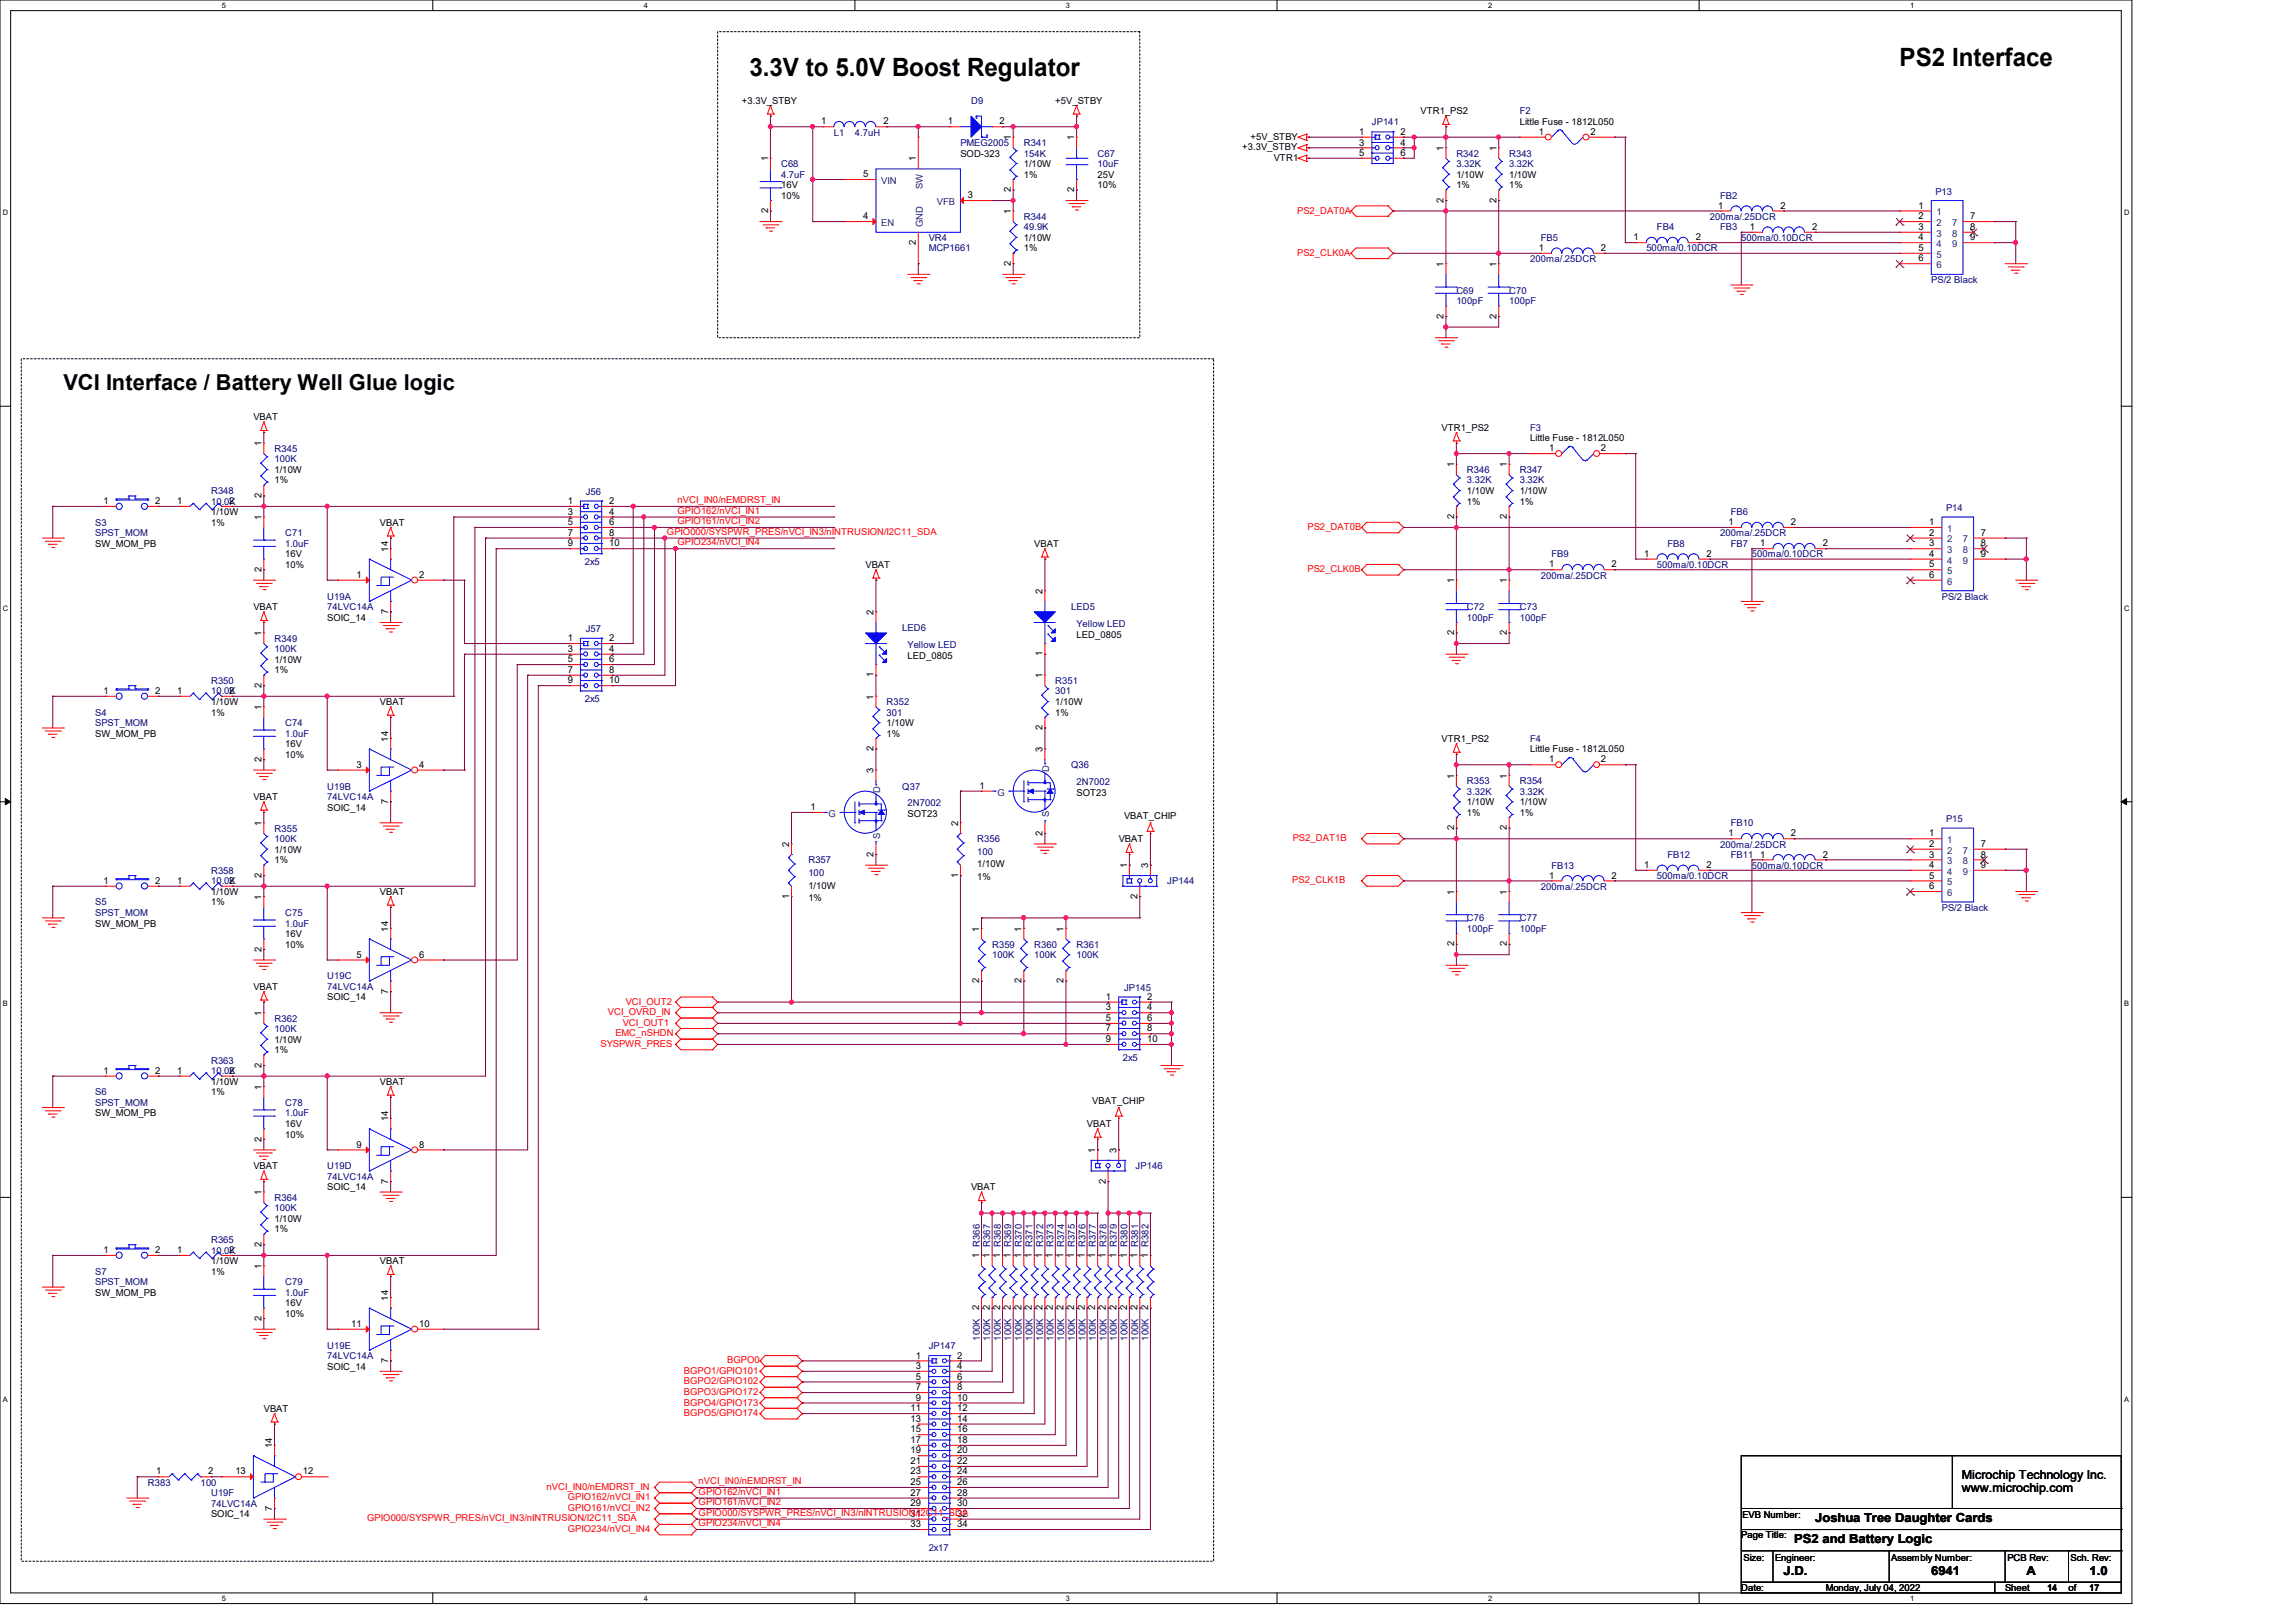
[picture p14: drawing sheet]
<svg xmlns="http://www.w3.org/2000/svg" width="420mm" height="297mm" viewBox="0 0 420 297" stroke-linecap="round" stroke-linejoin="round" font-family="sans-serif">
<defs><g id="words">
<g font-size="4.6">
<text x="137.1" y="13.9">3.3V to 5.0V Boost Regulator</text>
<text x="347.5" y="12">PS2 Interface</text>
</g>
<text font-size="4" x="11.6" y="71.3">VCI Interface / Battery Well Glue logic</text>
<g font-size="2.3">
<text x="358.9" y="270.6">Microchip Technology Inc.</text>
<text x="358.9" y="273">www.microchip.com</text>
<text x="332.1" y="278.6">Joshua Tree Daughter Cards</text>
<text x="328.2" y="282.4">PS2 and Battery Logic</text>
<text x="326.3" y="288.2">J.D.</text>
<text x="353.3" y="288.2">6941</text>
<text x="370.7" y="288.2">A</text>
<text x="382.2" y="288.2">1.0</text>
</g>
<g font-size="1.7">
<text x="135.7" y="19">+3.3V_STBY</text>
<text x="150.2" y="22.8">1</text>
<text x="161.6" y="22.8">2</text>
<text x="173.4" y="22.8">1</text>
<text x="182.8" y="22.8">2</text>
<text x="193" y="19">+5V_STBY</text>
<text x="259.8" y="20.9">VTR1_PS2</text>
<text x="278" y="22.9">Little Fuse - 1812L050</text>
<text x="140.5" y="29.5" transform="rotate(-90 140.5 29.5)">1</text>
<text x="167.6" y="29.5" transform="rotate(-90 167.6 29.5)">1</text>
<text x="175.7" y="28.7">SOD-323</text>
<text x="184.9" y="25.7" transform="rotate(-90 184.9 25.7)">1</text>
<text x="196.5" y="25.7" transform="rotate(-90 196.5 25.7)">1</text>
<text x="227.2" y="27.5">+3.3V_STBY</text>
<text x="228.8" y="25.6">+5V_STBY</text>
<text x="233" y="29.4">VTR1</text>
<text x="248.6" y="24.7">1</text>
<text x="248.6" y="26.6">3</text>
<text x="248.6" y="28.5">5</text>
<text x="256.2" y="26.6">4</text>
<text x="256.2" y="24.7">2</text>
<text x="256.2" y="28.5">6</text>
<text x="264.1" y="27.6" transform="rotate(-90 264.1 27.6)">1</text>
<text x="273.7" y="27.6" transform="rotate(-90 273.7 27.6)">1</text>
<text x="281.5" y="24.7">1</text>
<text x="290.9" y="24.7">2</text>
<text x="142.9" y="34.5">16V</text>
<text x="157.9" y="32.4">5</text>
<text x="184.9" y="35.2" transform="rotate(-90 184.9 35.2)">2</text>
<text x="187.3" y="30.6">1/10W</text>
<text x="187.3" y="32.5">1%</text>
<text x="196.5" y="35.2" transform="rotate(-90 196.5 35.2)">2</text>
<text x="200.8" y="32.5">25V</text>
<text x="200.8" y="34.5">10%</text>
<text x="266.4" y="32.5">1/10W</text>
<text x="266.4" y="34.5">1%</text>
<text x="276" y="32.5">1/10W</text>
<text x="276" y="34.5">1%</text>
<text x="140.5" y="39" transform="rotate(-90 140.5 39)">2</text>
<text x="142.9" y="36.4">10%</text>
<text x="157.9" y="40.1">4</text>
<text x="177" y="36.3">3</text>
<text x="184.9" y="39.2" transform="rotate(-90 184.9 39.2)">1</text>
<text x="264.1" y="37.1" transform="rotate(-90 264.1 37.1)">2</text>
<text x="273.7" y="37.1" transform="rotate(-90 273.7 37.1)">2</text>
<text x="314.3" y="38.2">1</text>
<text x="325.7" y="38.2">2</text>
<text x="350.9" y="38.2">1</text>
<text x="350.9" y="40.1">2</text>
<text x="360.4" y="40.1">7</text>
<text x="167.6" y="44.8" transform="rotate(-90 167.6 44.8)">2</text>
<text x="187.3" y="44.1">1/10W</text>
<text x="187.3" y="46">1%</text>
<text x="281.5" y="45.9">1</text>
<text x="292.9" y="45.9">2</text>
<text x="298.8" y="44">1</text>
<text x="310.2" y="44">2</text>
<text x="320.1" y="42.1">1</text>
<text x="331.5" y="42.1">2</text>
<text x="350.9" y="42.1">3</text>
<text x="350.9" y="44">4</text>
<text x="350.9" y="45.9">5</text>
<text x="350.9" y="47.8">6</text>
<text x="360.4" y="44">9</text>
<text x="360.4" y="42.1">8</text>
<text x="184.9" y="48.7" transform="rotate(-90 184.9 48.7)">2</text>
<text x="264.1" y="48.9" transform="rotate(-90 264.1 48.9)">1</text>
<text x="273.7" y="48.9" transform="rotate(-90 273.7 48.9)">1</text>
<text x="264.1" y="58.3" transform="rotate(-90 264.1 58.3)">2</text>
<text x="273.7" y="58.3" transform="rotate(-90 273.7 58.3)">2</text>
<text x="46.4" y="76.9">VBAT</text>
<text x="47.8" y="81.7" transform="rotate(-90 47.8 81.7)">1</text>
<text x="263.7" y="78.8">VTR1_PS2</text>
<text x="279.9" y="80.8">Little Fuse - 1812L050</text>
<text x="283.4" y="82.6">1</text>
<text x="292.9" y="82.6">2</text>
<text x="50.2" y="86.6">1/10W</text>
<text x="50.2" y="88.5">1%</text>
<text x="266" y="85.5" transform="rotate(-90 266 85.5)">1</text>
<text x="275.6" y="85.5" transform="rotate(-90 275.6 85.5)">1</text>
<text x="18.9" y="92.2">1</text>
<text x="28.4" y="92.2">2</text>
<text x="32.4" y="92.2">1</text>
<text x="38.6" y="94.3">1/10W</text>
<text x="41.9" y="92.2">2</text>
<text x="47.8" y="95.2" transform="rotate(-90 47.8 95.2)">1</text>
<text x="47.8" y="91.1" transform="rotate(-90 47.8 91.1)">2</text>
<text x="103.8" y="92.2">1</text>
<text x="103.8" y="94.2">3</text>
<text x="111.4" y="94.2">4</text>
<text x="111.4" y="92.2">2</text>
<text x="266" y="95" transform="rotate(-90 266 95)">2</text>
<text x="268.3" y="90.4">1/10W</text>
<text x="268.3" y="92.4">1%</text>
<text x="275.6" y="95" transform="rotate(-90 275.6 95)">2</text>
<text x="278" y="90.4">1/10W</text>
<text x="278" y="92.4">1%</text>
<text x="17.4" y="100.1">SW_MOM_PB</text>
<text x="38.6" y="96.2">1%</text>
<text x="69.5" y="96.2">VBAT</text>
<text x="71" y="101" transform="rotate(-90 71 101)">14</text>
<text x="103.8" y="96.1">5</text>
<text x="103.8" y="98">7</text>
<text x="103.8" y="100">9</text>
<text x="111.4" y="96.1">6</text>
<text x="111.4" y="98">8</text>
<text x="111.4" y="100">10</text>
<text x="189.2" y="100.1">VBAT</text>
<text x="300.8" y="101.9">1</text>
<text x="312.2" y="101.9">2</text>
<text x="316.2" y="96.1">1</text>
<text x="322" y="100">1</text>
<text x="327.6" y="96.1">2</text>
<text x="333.4" y="100">2</text>
<text x="352.9" y="96.1">1</text>
<text x="352.9" y="98">2</text>
<text x="352.9" y="100">3</text>
<text x="352.9" y="101.9">4</text>
<text x="362.4" y="98">7</text>
<text x="362.4" y="101.9">9</text>
<text x="362.4" y="100">8</text>
<text x="47.8" y="104.6" transform="rotate(-90 47.8 104.6)">2</text>
<text x="52.2" y="102">16V</text>
<text x="52.2" y="103.9">10%</text>
<text x="65.2" y="105.7">1</text>
<text x="76.7" y="105.7">2</text>
<text x="158.3" y="103.9">VBAT</text>
<text x="266" y="106.8" transform="rotate(-90 266 106.8)">1</text>
<text x="275.6" y="106.8" transform="rotate(-90 275.6 106.8)">1</text>
<text x="283.4" y="103.8">1</text>
<text x="294.8" y="103.8">2</text>
<text x="352.9" y="103.8">5</text>
<text x="352.9" y="105.7">6</text>
<text x="46.4" y="111.7">VBAT</text>
<text x="59.9" y="113.6">SOIC_14</text>
<text x="71" y="112.4" transform="rotate(-90 71 112.4)">7</text>
<text x="159.8" y="112.6" transform="rotate(-90 159.8 112.6)">2</text>
<text x="190.7" y="108.7" transform="rotate(-90 190.7 108.7)">2</text>
<text x="47.8" y="116.4" transform="rotate(-90 47.8 116.4)">1</text>
<text x="103.8" y="117.3">1</text>
<text x="103.8" y="119.3">3</text>
<text x="111.4" y="119.3">4</text>
<text x="111.4" y="117.3">2</text>
<text x="196.9" y="116.7">LED_0805</text>
<text x="266" y="116.2" transform="rotate(-90 266 116.2)">2</text>
<text x="275.6" y="116.2" transform="rotate(-90 275.6 116.2)">2</text>
<text x="47.8" y="125.9" transform="rotate(-90 47.8 125.9)">2</text>
<text x="50.2" y="121.3">1/10W</text>
<text x="50.2" y="123.2">1%</text>
<text x="103.8" y="121.2">5</text>
<text x="103.8" y="123.1">7</text>
<text x="103.8" y="125">9</text>
<text x="111.4" y="121.2">6</text>
<text x="111.4" y="123.1">8</text>
<text x="111.4" y="125">10</text>
<text x="159.8" y="123.9" transform="rotate(-90 159.8 123.9)">1</text>
<text x="166" y="120.5">LED_0805</text>
<text x="190.7" y="124.1" transform="rotate(-90 190.7 124.1)">1</text>
<text x="190.7" y="120.1" transform="rotate(-90 190.7 120.1)">1</text>
<text x="18.9" y="127">1</text>
<text x="28.4" y="127">2</text>
<text x="32.4" y="127">1</text>
<text x="38.6" y="129">1/10W</text>
<text x="38.6" y="131">1%</text>
<text x="41.9" y="127">2</text>
<text x="47.8" y="129.9" transform="rotate(-90 47.8 129.9)">1</text>
<text x="69.5" y="129">VBAT</text>
<text x="159.8" y="128" transform="rotate(-90 159.8 128)">1</text>
<text x="193" y="129">1/10W</text>
<text x="193" y="131">1%</text>
<text x="17.4" y="134.8">SW_MOM_PB</text>
<text x="52.2" y="136.7">16V</text>
<text x="71" y="135.7" transform="rotate(-90 71 135.7)">14</text>
<text x="159.8" y="137.5" transform="rotate(-90 159.8 137.5)">2</text>
<text x="162.2" y="132.9">1/10W</text>
<text x="162.2" y="134.8">1%</text>
<text x="190.7" y="137.7" transform="rotate(-90 190.7 137.7)">3</text>
<text x="190.7" y="133.6" transform="rotate(-90 190.7 133.6)">2</text>
<text x="263.7" y="135.8">VTR1_PS2</text>
<text x="279.9" y="137.7">Little Fuse - 1812L050</text>
<text x="47.8" y="139.4" transform="rotate(-90 47.8 139.4)">2</text>
<text x="52.2" y="138.7">10%</text>
<text x="65.2" y="140.5">3</text>
<text x="76.7" y="140.5">4</text>
<text x="159.8" y="141.5" transform="rotate(-90 159.8 141.5)">3</text>
<text x="266" y="142.5" transform="rotate(-90 266 142.5)">1</text>
<text x="275.6" y="142.5" transform="rotate(-90 275.6 142.5)">1</text>
<text x="283.4" y="139.5">1</text>
<text x="292.9" y="139.5">2</text>
<text x="46.4" y="146.4">VBAT</text>
<text x="59.9" y="148.3">SOIC_14</text>
<text x="71" y="147.1" transform="rotate(-90 71 147.1)">7</text>
<text x="148.2" y="148.2">1</text>
<text x="166" y="149.5">SOT23</text>
<text x="179.1" y="144.4">1</text>
<text x="196.9" y="145.6">SOT23</text>
<text x="205.6" y="149.9">VBAT_CHIP</text>
<text x="268.3" y="147.4">1/10W</text>
<text x="268.3" y="149.3">1%</text>
<text x="278" y="147.4">1/10W</text>
<text x="278" y="149.3">1%</text>
<text x="47.8" y="151.2" transform="rotate(-90 47.8 151.2)">1</text>
<text x="144.4" y="155" transform="rotate(-90 144.4 155)">2</text>
<text x="175.3" y="151.2" transform="rotate(-90 175.3 151.2)">2</text>
<text x="190.7" y="152.9" transform="rotate(-90 190.7 152.9)">2</text>
<text x="204.6" y="154.1">VBAT</text>
<text x="266" y="151.9" transform="rotate(-90 266 151.9)">2</text>
<text x="275.6" y="151.9" transform="rotate(-90 275.6 151.9)">2</text>
<text x="316.2" y="153.1">1</text>
<text x="327.6" y="153.1">2</text>
<text x="352.9" y="153.1">1</text>
<text x="352.9" y="155">2</text>
<text x="362.4" y="155">7</text>
<text x="18.9" y="161.8">1</text>
<text x="28.4" y="161.8">2</text>
<text x="32.4" y="161.8">1</text>
<text x="41.9" y="161.8">2</text>
<text x="47.8" y="160.7" transform="rotate(-90 47.8 160.7)">2</text>
<text x="50.2" y="156">1/10W</text>
<text x="50.2" y="158">1%</text>
<text x="159.8" y="156.8" transform="rotate(-90 159.8 156.8)">2</text>
<text x="175.3" y="160.7" transform="rotate(-90 175.3 160.7)">1</text>
<text x="178.8" y="158.7">1/10W</text>
<text x="178.8" y="161.1">1%</text>
<text x="206.2" y="158.9" transform="rotate(-90 206.2 158.9)">1</text>
<text x="210" y="158.9" transform="rotate(-90 210 158.9)">3</text>
<text x="283.4" y="160.8">1</text>
<text x="294.8" y="160.8">2</text>
<text x="300.8" y="158.8">1</text>
<text x="312.2" y="158.8">2</text>
<text x="322" y="156.9">1</text>
<text x="333.4" y="156.9">2</text>
<text x="352.9" y="156.9">3</text>
<text x="352.9" y="158.8">4</text>
<text x="352.9" y="160.8">5</text>
<text x="362.4" y="158.8">9</text>
<text x="362.4" y="156.9">8</text>
<text x="38.6" y="163.8">1/10W</text>
<text x="38.6" y="165.7">1%</text>
<text x="47.8" y="164.7" transform="rotate(-90 47.8 164.7)">1</text>
<text x="69.5" y="163.8">VBAT</text>
<text x="144.4" y="164.5" transform="rotate(-90 144.4 164.5)">1</text>
<text x="147.9" y="162.6">1/10W</text>
<text x="147.9" y="164.9">1%</text>
<text x="208.1" y="164.5" transform="rotate(-90 208.1 164.5)">2</text>
<text x="266" y="163.7" transform="rotate(-90 266 163.7)">1</text>
<text x="275.6" y="163.7" transform="rotate(-90 275.6 163.7)">1</text>
<text x="352.9" y="162.7">6</text>
<text x="17.4" y="169.6">SW_MOM_PB</text>
<text x="52.2" y="171.5">16V</text>
<text x="52.2" y="173.4">10%</text>
<text x="71" y="170.5" transform="rotate(-90 71 170.5)">14</text>
<text x="179.1" y="170.5" transform="rotate(-90 179.1 170.5)">1</text>
<text x="186.9" y="170.5" transform="rotate(-90 186.9 170.5)">1</text>
<text x="194.6" y="170.5" transform="rotate(-90 194.6 170.5)">1</text>
<text x="266" y="173.2" transform="rotate(-90 266 173.2)">2</text>
<text x="275.6" y="173.2" transform="rotate(-90 275.6 173.2)">2</text>
<text x="47.8" y="174.2" transform="rotate(-90 47.8 174.2)">2</text>
<text x="65.2" y="175.3">5</text>
<text x="76.7" y="175.3">6</text>
<text x="179.1" y="180" transform="rotate(-90 179.1 180)">2</text>
<text x="186.9" y="180" transform="rotate(-90 186.9 180)">2</text>
<text x="194.6" y="180" transform="rotate(-90 194.6 180)">2</text>
<text x="46.4" y="181.1">VBAT</text>
<text x="47.8" y="185.9" transform="rotate(-90 47.8 185.9)">1</text>
<text x="59.9" y="183.1">SOIC_14</text>
<text x="71" y="181.9" transform="rotate(-90 71 181.9)">7</text>
<text x="202.3" y="183">1</text>
<text x="202.3" y="184.9">3</text>
<text x="209.8" y="184.9">4</text>
<text x="209.8" y="183">2</text>
<text x="50.2" y="190.8">1/10W</text>
<text x="202.3" y="186.9">5</text>
<text x="202.3" y="188.8">7</text>
<text x="202.3" y="190.7">9</text>
<text x="209.8" y="186.9">6</text>
<text x="209.8" y="188.8">8</text>
<text x="209.8" y="190.7">10</text>
<text x="18.9" y="196.5">1</text>
<text x="28.4" y="196.5">2</text>
<text x="32.4" y="196.5">1</text>
<text x="41.9" y="196.5">2</text>
<text x="47.8" y="195.4" transform="rotate(-90 47.8 195.4)">2</text>
<text x="50.2" y="192.7">1%</text>
<text x="38.6" y="198.5">1/10W</text>
<text x="38.6" y="200.4">1%</text>
<text x="47.8" y="199.4" transform="rotate(-90 47.8 199.4)">1</text>
<text x="69.5" y="198.5">VBAT</text>
<text x="199.8" y="202">VBAT_CHIP</text>
<text x="17.4" y="204.3">SW_MOM_PB</text>
<text x="47.8" y="208.9" transform="rotate(-90 47.8 208.9)">2</text>
<text x="52.2" y="206.2">16V</text>
<text x="52.2" y="208.2">10%</text>
<text x="71" y="205.2" transform="rotate(-90 71 205.2)">14</text>
<text x="198.8" y="206.2">VBAT</text>
<text x="46.4" y="213.9">VBAT</text>
<text x="65.2" y="210">9</text>
<text x="76.7" y="210">8</text>
<text x="200.4" y="211" transform="rotate(-90 200.4 211)">1</text>
<text x="204.2" y="211" transform="rotate(-90 204.2 211)">3</text>
<text x="47.8" y="218.7" transform="rotate(-90 47.8 218.7)">1</text>
<text x="59.9" y="217.8">SOIC_14</text>
<text x="71" y="216.6" transform="rotate(-90 71 216.6)">7</text>
<text x="177.6" y="217.8">VBAT</text>
<text x="202.3" y="216.6" transform="rotate(-90 202.3 216.6)">2</text>
<text x="50.2" y="223.6">1/10W</text>
<text x="50.2" y="225.5">1%</text>
<text x="18.9" y="229.3">1</text>
<text x="28.4" y="229.3">2</text>
<text x="32.4" y="229.3">1</text>
<text x="38.6" y="231.3">1/10W</text>
<text x="38.6" y="233.3">1%</text>
<text x="41.9" y="229.3">2</text>
<text x="47.8" y="232.2" transform="rotate(-90 47.8 232.2)">1</text>
<text x="47.8" y="228.2" transform="rotate(-90 47.8 228.2)">2</text>
<text x="69.5" y="231.3">VBAT</text>
<text x="179.1" y="230.3" transform="rotate(-90 179.1 230.3)">1 R366</text>
<text x="181.1" y="230.3" transform="rotate(-90 181.1 230.3)">1 R367</text>
<text x="183" y="230.3" transform="rotate(-90 183 230.3)">1 R368</text>
<text x="184.9" y="230.3" transform="rotate(-90 184.9 230.3)">1 R369</text>
<text x="186.9" y="230.3" transform="rotate(-90 186.9 230.3)">1 R370</text>
<text x="188.8" y="230.3" transform="rotate(-90 188.8 230.3)">1 R371</text>
<text x="190.7" y="230.3" transform="rotate(-90 190.7 230.3)">1 R372</text>
<text x="192.6" y="230.3" transform="rotate(-90 192.6 230.3)">1 R373</text>
<text x="194.6" y="230.3" transform="rotate(-90 194.6 230.3)">1 R374</text>
<text x="196.5" y="230.3" transform="rotate(-90 196.5 230.3)">1 R375</text>
<text x="198.4" y="230.3" transform="rotate(-90 198.4 230.3)">1 R376</text>
<text x="200.4" y="230.3" transform="rotate(-90 200.4 230.3)">1 R377</text>
<text x="202.3" y="230.3" transform="rotate(-90 202.3 230.3)">1 R378</text>
<text x="204.2" y="230.3" transform="rotate(-90 204.2 230.3)">1 R379</text>
<text x="206.2" y="230.3" transform="rotate(-90 206.2 230.3)">1 R380</text>
<text x="208.1" y="230.3" transform="rotate(-90 208.1 230.3)">1 R381</text>
<text x="210" y="230.3" transform="rotate(-90 210 230.3)">1 R382</text>
<text x="17.4" y="237.1">SW_MOM_PB</text>
<text x="52.2" y="239.1">16V</text>
<text x="71" y="238" transform="rotate(-90 71 238)">14</text>
<text x="179.1" y="239.8" transform="rotate(-90 179.1 239.8)">2</text>
<text x="181.1" y="239.8" transform="rotate(-90 181.1 239.8)">2</text>
<text x="183" y="239.8" transform="rotate(-90 183 239.8)">2</text>
<text x="184.9" y="239.8" transform="rotate(-90 184.9 239.8)">2</text>
<text x="186.9" y="239.8" transform="rotate(-90 186.9 239.8)">2</text>
<text x="188.8" y="239.8" transform="rotate(-90 188.8 239.8)">2</text>
<text x="190.7" y="239.8" transform="rotate(-90 190.7 239.8)">2</text>
<text x="192.6" y="239.8" transform="rotate(-90 192.6 239.8)">2</text>
<text x="194.6" y="239.8" transform="rotate(-90 194.6 239.8)">2</text>
<text x="196.5" y="239.8" transform="rotate(-90 196.5 239.8)">2</text>
<text x="198.4" y="239.8" transform="rotate(-90 198.4 239.8)">2</text>
<text x="200.4" y="239.8" transform="rotate(-90 200.4 239.8)">2</text>
<text x="202.3" y="239.8" transform="rotate(-90 202.3 239.8)">2</text>
<text x="204.2" y="239.8" transform="rotate(-90 204.2 239.8)">2</text>
<text x="206.2" y="239.8" transform="rotate(-90 206.2 239.8)">2</text>
<text x="208.1" y="239.8" transform="rotate(-90 208.1 239.8)">2</text>
<text x="210" y="239.8" transform="rotate(-90 210 239.8)">2</text>
<text x="47.8" y="241.7" transform="rotate(-90 47.8 241.7)">2</text>
<text x="52.2" y="241">10%</text>
<text x="64.3" y="242.8">11</text>
<text x="76.7" y="242.8">10</text>
<text x="59.9" y="250.6">SOIC_14</text>
<text x="71" y="249.4" transform="rotate(-90 71 249.4)">7</text>
<text x="167.6" y="248.6">1</text>
<text x="167.6" y="250.5">3</text>
<text x="175.1" y="250.5">4</text>
<text x="175.1" y="248.6">2</text>
<text x="167.6" y="252.5">5</text>
<text x="167.6" y="254.4">7</text>
<text x="167.6" y="256.3">9</text>
<text x="175.1" y="252.5">6</text>
<text x="175.1" y="254.4">8</text>
<text x="175.1" y="256.3">10</text>
<text x="48.3" y="258.4">VBAT</text>
<text x="166.6" y="258.3">11</text>
<text x="166.6" y="260.2">13</text>
<text x="166.6" y="262.1">15</text>
<text x="175.1" y="258.3">12</text>
<text x="175.1" y="260.2">14</text>
<text x="175.1" y="262.1">16</text>
<text x="28.6" y="269.8">1</text>
<text x="38.1" y="269.8">2</text>
<text x="43.1" y="269.8">13</text>
<text x="49.8" y="265" transform="rotate(-90 49.8 265)">14</text>
<text x="55.4" y="269.8">12</text>
<text x="166.6" y="264.1">17</text>
<text x="166.6" y="266">19</text>
<text x="166.6" y="267.9">21</text>
<text x="166.6" y="269.8">23</text>
<text x="175.1" y="264.1">18</text>
<text x="175.1" y="266">20</text>
<text x="175.1" y="267.9">22</text>
<text x="175.1" y="269.8">24</text>
<text x="166.6" y="271.8">25</text>
<text x="166.6" y="273.7">27</text>
<text x="166.6" y="275.6">29</text>
<text x="175.1" y="271.8">26</text>
<text x="175.1" y="273.7">28</text>
<text x="175.1" y="275.6">30</text>
<text x="38.6" y="277.7">SOIC_14</text>
<text x="49.8" y="276.5" transform="rotate(-90 49.8 276.5)">7</text>
<text x="166.6" y="277.6">31</text>
<text x="166.6" y="279.5">33</text>
<text x="175.1" y="277.6">32</text>
<text x="175.1" y="279.5">34</text>
<text x="318.5" y="281.5">Page Title:</text>
<text x="318.7" y="277.9">EVB Number:</text>
<text x="318.9" y="285.6">Size:</text>
<text x="324.7" y="285.6">Engineer:</text>
<text x="345.9" y="285.6">Assembly Number:</text>
<text x="367.2" y="285.6">PCB Rev:</text>
<text x="378.7" y="285.6">Sch. Rev:</text>
<text x="318.5" y="291.2">Date:</text>
<text x="334" y="291.2">Monday, July 04, 2022</text>
<text x="366.8" y="291.2">Sheet</text>
<text x="374.5" y="291.2">14</text>
<text x="378.4" y="291.2">of</text>
<text x="382.2" y="291.2">17</text>
</g>
<g font-size="1.7" fill="#000080">
<text x="177.6" y="19">D9</text>
<text x="250.9" y="22.9">JP141</text>
<text x="278" y="20.9">F2</text>
<text x="152.5" y="24.8">L1</text>
<text x="156.4" y="24.8">4.7uH</text>
<text x="175.7" y="26.7">PMEG2005</text>
<text x="187.3" y="26.7">R341</text>
<text x="187.3" y="28.7">154K</text>
<text x="200.8" y="28.7">C67</text>
<text x="266.4" y="28.7">R342</text>
<text x="276" y="28.7">R343</text>
<text x="142.9" y="30.6">C68</text>
<text x="142.9" y="32.5">4.7uF</text>
<text x="200.8" y="30.6">10uF</text>
<text x="266.4" y="30.6">3.32K</text>
<text x="276" y="30.6">3.32K</text>
<text x="354" y="35.6">P13</text>
<text x="187.3" y="40.2">R344</text>
<text x="312.8" y="40.2">200ma/.25DCR</text>
<text x="314.7" y="36.4">FB2</text>
<text x="169.9" y="44.1">VR4</text>
<text x="169.9" y="46">MCP1661</text>
<text x="187.3" y="42.2">49.9K</text>
<text x="279.9" y="48">200ma/.25DCR</text>
<text x="281.8" y="44.1">FB5</text>
<text x="301.2" y="46">500ma/0.10DCR</text>
<text x="303.1" y="42.2">FB4</text>
<text x="314.7" y="42.2">FB3</text>
<text x="318.5" y="44.1">500ma/0.10DCR</text>
<text x="266.4" y="53.8">C69</text>
<text x="276" y="53.8">C70</text>
<text x="353.3" y="51.8">PS/2 Black</text>
<text x="266.4" y="55.7">100pF</text>
<text x="276" y="55.7">100pF</text>
<text x="50.2" y="82.7">R345</text>
<text x="279.9" y="78.8">F3</text>
<text x="50.2" y="84.6">100K</text>
<text x="268.3" y="86.6">R346</text>
<text x="268.3" y="88.5">3.32K</text>
<text x="278" y="86.6">R347</text>
<text x="278" y="88.5">3.32K</text>
<text x="38.6" y="90.4">R348</text>
<text x="38.6" y="92.4">10.0K</text>
<text x="107.1" y="90.6">J56</text>
<text x="316.6" y="94.3">FB6</text>
<text x="356" y="93.5">P14</text>
<text x="17.4" y="96.2">S3</text>
<text x="17.4" y="98.1">SPST_MOM</text>
<text x="52.2" y="98.1">C71</text>
<text x="52.2" y="100.1">1.0uF</text>
<text x="305" y="100.1">FB8</text>
<text x="314.7" y="98.1">200ma/.25DCR</text>
<text x="316.6" y="100.1">FB7</text>
<text x="107" y="103.4">2x5</text>
<text x="281.8" y="105.9">200ma/.25DCR</text>
<text x="283.8" y="102">FB9</text>
<text x="303.1" y="103.9">500ma/0.10DCR</text>
<text x="320.5" y="102">500ma/0.10DCR</text>
<text x="59.9" y="109.7">U19A</text>
<text x="59.9" y="111.7">74LVC14A</text>
<text x="196" y="111.7">LED5</text>
<text x="268.3" y="111.7">C72</text>
<text x="268.3" y="113.6">100pF</text>
<text x="278" y="111.7">C73</text>
<text x="278" y="113.6">100pF</text>
<text x="355.2" y="109.7">PS/2 Black</text>
<text x="50.2" y="117.4">R349</text>
<text x="50.2" y="119.4">100K</text>
<text x="107.1" y="115.7">J57</text>
<text x="165.1" y="115.5">LED6</text>
<text x="166" y="118.6">Yellow LED</text>
<text x="196.9" y="114.8">Yellow LED</text>
<text x="38.6" y="125.2">R350</text>
<text x="193" y="125.2">R351</text>
<text x="17.4" y="131">S4</text>
<text x="38.6" y="127.1">10.0K</text>
<text x="107" y="128.4">2x5</text>
<text x="162.2" y="129">R352</text>
<text x="162.2" y="131">301</text>
<text x="193" y="127.1">301</text>
<text x="17.4" y="132.9">SPST_MOM</text>
<text x="52.2" y="132.9">C74</text>
<text x="52.2" y="134.8">1.0uF</text>
<text x="279.9" y="135.8">F4</text>
<text x="196" y="140.6">Q36</text>
<text x="196.9" y="143.7">2N7002</text>
<text x="268.3" y="143.5">R353</text>
<text x="278" y="143.5">R354</text>
<text x="59.9" y="144.5">U19B</text>
<text x="59.9" y="146.4">74LVC14A</text>
<text x="165.1" y="144.5">Q37</text>
<text x="166" y="147.6">2N7002</text>
<text x="268.3" y="145.5">3.32K</text>
<text x="278" y="145.5">3.32K</text>
<text x="50.2" y="152.2">R355</text>
<text x="50.2" y="154.1">100K</text>
<text x="178.8" y="154.1">R356</text>
<text x="314.7" y="155.1">200ma/.25DCR</text>
<text x="316.6" y="151.2">FB10</text>
<text x="356" y="150.4">P15</text>
<text x="38.6" y="159.9">R358</text>
<text x="38.6" y="161.8">10.0K</text>
<text x="147.9" y="158">R357</text>
<text x="147.9" y="160.3">100</text>
<text x="178.8" y="156.5">100</text>
<text x="213.5" y="161.8">JP144</text>
<text x="283.8" y="159">FB13</text>
<text x="303.1" y="160.9">500ma/0.10DCR</text>
<text x="305" y="157">FB12</text>
<text x="316.6" y="157">FB11</text>
<text x="320.5" y="159">500ma/0.10DCR</text>
<text x="17.4" y="165.7">S5</text>
<text x="17.4" y="167.6">SPST_MOM</text>
<text x="52.2" y="167.6">C75</text>
<text x="281.8" y="162.8">200ma/.25DCR</text>
<text x="355.2" y="166.7">PS/2 Black</text>
<text x="52.2" y="169.6">1.0uF</text>
<text x="181.5" y="173.4">R359</text>
<text x="189.2" y="173.4">R360</text>
<text x="196.9" y="173.4">R361</text>
<text x="268.3" y="168.6">C76</text>
<text x="268.3" y="170.5">100pF</text>
<text x="278" y="168.6">C77</text>
<text x="278" y="170.5">100pF</text>
<text x="59.9" y="179.2">U19C</text>
<text x="181.5" y="175.3">100K</text>
<text x="189.2" y="175.3">100K</text>
<text x="196.9" y="175.3">100K</text>
<text x="59.9" y="181.1">74LVC14A</text>
<text x="205.6" y="181.4">JP145</text>
<text x="50.2" y="186.9">R362</text>
<text x="50.2" y="188.9">100K</text>
<text x="38.6" y="194.6">R363</text>
<text x="38.6" y="196.6">10.0K</text>
<text x="205.4" y="194.1">2x5</text>
<text x="17.4" y="200.4">S6</text>
<text x="17.4" y="202.4">SPST_MOM</text>
<text x="52.2" y="202.4">C78</text>
<text x="52.2" y="204.3">1.0uF</text>
<text x="59.9" y="213.9">U19D</text>
<text x="59.9" y="215.9">74LVC14A</text>
<text x="207.7" y="213.9">JP146</text>
<text x="50.2" y="219.7">R364</text>
<text x="50.2" y="221.7">100K</text>
<text x="38.6" y="227.5">R365</text>
<text x="17.4" y="233.3">S7</text>
<text x="38.6" y="229.4">10.0K</text>
<text x="17.4" y="235.2">SPST_MOM</text>
<text x="52.2" y="235.2">C79</text>
<text x="52.2" y="237.1">1.0uF</text>
<text x="179.2" y="245.4" transform="rotate(-90 179.2 245.4)">100K</text>
<text x="181.1" y="245.4" transform="rotate(-90 181.1 245.4)">100K</text>
<text x="183.1" y="245.4" transform="rotate(-90 183.1 245.4)">100K</text>
<text x="185" y="245.4" transform="rotate(-90 185 245.4)">100K</text>
<text x="186.9" y="245.4" transform="rotate(-90 186.9 245.4)">100K</text>
<text x="188.9" y="245.4" transform="rotate(-90 188.9 245.4)">100K</text>
<text x="190.8" y="245.4" transform="rotate(-90 190.8 245.4)">100K</text>
<text x="192.7" y="245.4" transform="rotate(-90 192.7 245.4)">100K</text>
<text x="194.6" y="245.4" transform="rotate(-90 194.6 245.4)">100K</text>
<text x="196.6" y="245.4" transform="rotate(-90 196.6 245.4)">100K</text>
<text x="198.5" y="245.4" transform="rotate(-90 198.5 245.4)">100K</text>
<text x="200.4" y="245.4" transform="rotate(-90 200.4 245.4)">100K</text>
<text x="202.4" y="245.4" transform="rotate(-90 202.4 245.4)">100K</text>
<text x="204.3" y="245.4" transform="rotate(-90 204.3 245.4)">100K</text>
<text x="206.2" y="245.4" transform="rotate(-90 206.2 245.4)">100K</text>
<text x="208.2" y="245.4" transform="rotate(-90 208.2 245.4)">100K</text>
<text x="210.1" y="245.4" transform="rotate(-90 210.1 245.4)">100K</text>
<text x="59.9" y="246.8">U19E</text>
<text x="59.9" y="248.7">74LVC14A</text>
<text x="169.9" y="246.8">JP147</text>
<text x="27.1" y="271.9">R383</text>
<text x="36.7" y="271.9">100</text>
<text x="38.6" y="273.8">U19F</text>
<text x="38.6" y="275.8">74LVC14A</text>
<text x="169.9" y="283.8">2x17</text>
</g>
<g font-size="1.7" fill="#004080">
<text x="161.2" y="33.7">VIN</text>
<text x="168.8" y="34.7" transform="rotate(-90 168.8 34.7)">SW</text>
<text x="161.2" y="41.4">EN</text>
<text x="168.8" y="41.5" transform="rotate(-90 168.8 41.5)">GND</text>
<text x="171.4" y="37.5">VFB</text>
<text x="354.2" y="39.4">1</text>
<text x="354.2" y="41.4">2</text>
<text x="357.1" y="41.4">7</text>
<text x="354.2" y="43.3">3</text>
<text x="354.2" y="45.2">4</text>
<text x="354.2" y="47.2">5</text>
<text x="357.1" y="45.2">9</text>
<text x="357.1" y="43.3">8</text>
<text x="354.2" y="49.1">6</text>
<text x="356.2" y="97.3">1</text>
<text x="356.2" y="99.3">2</text>
<text x="356.2" y="101.2">3</text>
<text x="359.1" y="99.3">7</text>
<text x="359.1" y="101.2">8</text>
<text x="356.2" y="103.1">4</text>
<text x="356.2" y="105.1">5</text>
<text x="356.2" y="107">6</text>
<text x="359.1" y="103.1">9</text>
<text x="191.9" y="141.2" transform="rotate(-90 191.9 141.2)">D</text>
<text x="151.6" y="149.5">G</text>
<text x="161" y="145.1" transform="rotate(-90 161 145.1)">D</text>
<text x="182.5" y="145.6">G</text>
<text x="191.9" y="149.6" transform="rotate(-90 191.9 149.6)">S</text>
<text x="161" y="153.5" transform="rotate(-90 161 153.5)">S</text>
<text x="356.2" y="154.3">1</text>
<text x="356.2" y="156.2">2</text>
<text x="356.2" y="158.2">3</text>
<text x="356.2" y="160.1">4</text>
<text x="359.1" y="156.2">7</text>
<text x="359.1" y="160.1">9</text>
<text x="359.1" y="158.2">8</text>
<text x="356.2" y="162">5</text>
<text x="356.2" y="164">6</text>
</g>
<g font-size="1.7" fill="#f00">
<text x="237.3" y="39.1">PS2_DAT0A</text>
<text x="237.3" y="46.8">PS2_CLK0A</text>
<text x="123.9" y="92.1">nVCI_IN0/nEMDRST_IN</text>
<text x="123.9" y="94">GPIO162/nVCI_IN1</text>
<text x="123.9" y="95.9">GPIO161/nVCI_IN2</text>
<text x="122" y="97.9">GPIO000/SYSPWR_PRES/nVCI_IN3/nINTRUSION/I2C11_SDA</text>
<text x="123.9" y="99.8">GPIO234/nVCI_IN4</text>
<text x="239.2" y="97">PS2_DAT0B</text>
<text x="239.2" y="104.7">PS2_CLK0B</text>
<text x="236.5" y="153.9">PS2_DAT1B</text>
<text x="236.4" y="161.7">PS2_CLK1B</text>
<text x="111.2" y="185.8">VCI_OVRD_IN</text>
<text x="114.5" y="183.8">VCI_OUT2</text>
<text x="109.9" y="191.6">SYSPWR_PRES</text>
<text x="112.6" y="189.6">EMC_nSHDN</text>
<text x="113.9" y="187.7">VCI_OUT1</text>
<text x="125.1" y="251.4">BGPO1/GPIO101</text>
<text x="133" y="249.5">BGPO0</text>
<text x="125.1" y="253.4">BGPO2/GPIO102</text>
<text x="125.1" y="257.2">BGPO4/GPIO173</text>
<text x="125.1" y="255.3">BGPO3/GPIO172</text>
<text x="125.1" y="259.1">BGPO5/GPIO174</text>
<text x="100" y="272.7">nVCI_IN0/nEMDRST_IN</text>
<text x="103.9" y="274.6">GPIO162/nVCI_IN1</text>
<text x="127.8" y="275.5">GPIO161/nVCI_IN2</text>
<text x="127.8" y="273.6">GPIO162/nVCI_IN1</text>
<text x="127.8" y="271.6">nVCI_IN0/nEMDRST_IN</text>
<text x="67.2" y="278.4">GPIO000/SYSPWR_PRES/nVCI_IN3/nINTRUSION/I2C11_SDA</text>
<text x="103.9" y="280.4">GPIO234/nVCI_IN4</text>
<text x="103.9" y="276.5">GPIO161/nVCI_IN2</text>
<text x="127.8" y="277.4">GPIO000/SYSPWR_PRES/nVCI_IN3/nINTRUSION/I2C11_SDA</text>
<text x="127.8" y="279.3">GPIO234/nVCI_IN4</text>
</g>
<g font-size="1.4">
<text x="40.6" y="1.4">5</text>
<text x="117.8" y="1.4">4</text>
<text x="195" y="1.4">3</text>
<text x="272.2" y="1.4">2</text>
<text x="349.4" y="1.4">1</text>
<text x=".5" y="39.4">D</text>
<text x="388.5" y="39.4">D</text>
<text x=".5" y="111.8">C</text>
<text x="388.5" y="111.8">C</text>
<text x=".5" y="184.2">B</text>
<text x="388.5" y="184.2">B</text>
<text x=".5" y="256.5">A</text>
<text x="388.5" y="256.5">A</text>
<text x="40.6" y="292.9">5</text>
<text x="117.8" y="292.9">4</text>
<text x="195" y="292.9">3</text>
<text x="272.2" y="292.9">2</text>
<text x="349.4" y="292.9">1</text>
</g>
</g></defs>
<path d="M0 0h390v293.5h-390zM1.9 1.9h386.1v289.6h-386.1z" fill="none" stroke="#000" stroke-width=".18"/>
<g fill="#fff">
<path d="M40.6 .2h.7v1.5h-.7z"/>
<path d="M40.6 291.7h.7v1.5h-.7z"/>
</g>
<path d="M79.2 0v1.9M79.2 291.5v2" fill="none" stroke="#000" stroke-width=".18"/>
<g fill="#fff">
<path d="M117.8 .2h.7v1.5h-.7z"/>
<path d="M117.8 291.7h.7v1.5h-.7z"/>
</g>
<path d="M156.4 0v1.9M156.4 291.5v2" fill="none" stroke="#000" stroke-width=".18"/>
<g fill="#fff">
<path d="M195 .2h.7v1.5h-.7z"/>
<path d="M195 291.7h.7v1.5h-.7z"/>
</g>
<path d="M233.6 0v1.9M233.6 291.5v2" fill="none" stroke="#000" stroke-width=".18"/>
<g fill="#fff">
<path d="M272.2 .2h.8v1.5h-.8z"/>
<path d="M272.2 291.7h.8v1.5h-.8z"/>
</g>
<path d="M310.8 0v1.9M310.8 291.5v2" fill="none" stroke="#000" stroke-width=".18"/>
<g fill="#fff">
<path d="M349.4 .2h.8v1.5h-.8z"/>
<path d="M349.4 291.7h.8v1.5h-.8z"/>
<path d="M.5 38.1h1v1.6h-1z"/>
<path d="M388.5 38.1h1v1.6h-1z"/>
<path d="M.5 110.5h1v1.6h-1z"/>
<path d="M388.5 110.5h1v1.6h-1z"/>
</g>
<path d="M0 74.3h1.9M388 74.3h2" fill="none" stroke="#000" stroke-width=".18"/>
<g fill="#fff">
<path d="M.5 182.9h.9v1.5h-.9z"/>
<path d="M388.5 182.9h.9v1.5h-.9z"/>
</g>
<path d="M0 146.7h1.9M388 146.7h2" fill="none" stroke="#000" stroke-width=".18"/>
<path d="M1 146.1l.9 .6-.9 .6zM388 146.7l1-.6v1.2z" fill="#000" stroke="#000" stroke-width=".18"/>
<g fill="#fff">
<path d="M.5 255.3h.9v1.5h-.9z"/>
<path d="M388.5 255.3h.9v1.5h-.9z"/>
</g>
<g fill="none" stroke="#000" stroke-width=".18">
<path d="M0 219.1h1.9M388 219.1h2M318.5 266.4h69.5v23.2h-69.5zM318.5 279.9h69.5M318.5 276.1h69.5M357.1 266.4h.1M357.1 266.4v9.7M388 279.9h.1M388 276.1h.1M318.5 289.6h46.4v1.9h-46.4zM318.5 283.8h69.5M324.3 283.8h.1"/>
<path d="M324.3 283.8v5.8M345.6 283.8h.1M345.6 283.8v5.8M364.9 289.6h23.1v1.9h-23.1zM366.8 283.8h.1M366.8 283.8v5.8M378.4 283.8h.1M378.4 283.8v5.8M388 283.8h.1"/>
</g>
<path d="M131.3 5.8h77.2v56h-77.2zM3.9 65.7h218.1v220h-218.1z" fill="none" stroke="#000" stroke-width=".18" stroke-dasharray=".3"/>
<g fill="none" stroke="#f00" stroke-width=".18">
<path d="M140.9 19.3h.1M140.9 19.3l.6 1.6M140.9 19.3l-.5 1.6M196.9 19.3h.1M196.9 19.3l.6 1.6M196.9 19.3l-.6 1.6M140.4 20.9h.1M140.4 20.9h1.1M140.9 21.3h.1M140.9 20.9v.4M141.5 20.9h.1M195 36.7h3.8"/>
<path d="M195.6 37.3h2.7M196.1 37.8h.1M196.1 37.8h1.6M196.3 20.9h.1M196.3 20.9h1.2M196.7 38.4h.4M196.9 21.3h.1M196.9 20.9v.4M197.1 38.4h.1M197.5 20.9h.1M198.3 37.3h.1M198.8 36.7h.1"/>
<path d="M237.4 27.1h.1M237.4 25.1h.1M237.4 29h.1M237.4 27.1l1.6 .5M237.4 25.1l1.6 .6M237.4 29l1.6 .5M239 26.5h.1M239 27.6h.1M239 24.6h.1M239 25.7h.1M239 28.4h.1M239 29.5h.1"/>
<path d="M239 26.5l-1.6 .6M239 24.6v1.1M239 26.5v1.1M239 28.4v1.1M239 27.1h.4M239 24.6l-1.6 .5M239 25.1h.4M239 28.4l-1.6 .6M239 29h.4M239.4 27.1h.1M239.4 25.1h.1M239.4 29h.1"/>
<path d="M247.1 38.6h.1M247.1 38.6l1 1h5.8M253.9 39.6h.1M253.9 37.7h.1M253.9 37.7l.9 .9M253.9 37.7h-5.8l-1 .9M254.8 38.6h.1M254.8 38.6l-.9 1M263.9 22.8h.1M263.9 22.8h1.1M264.5 21.3h.1M264.5 23.2h.1"/>
<path d="M264.5 21.3l.5 1.5M264.5 21.3l-.6 1.5M264.5 22.8v.4M265 22.8h.1M139 40.6h3.9M139.6 41.1h2.7M140.2 41.7h.1M140.2 41.7h1.5M140.8 42.3h.3M141.1 42.3h.1M142.3 41.1h.1M142.9 40.6h.1"/>
<path d="M166 50.2h3.9M166.6 50.8h2.7M167.2 51.4h.1M167.2 51.4h1.5M167.8 51.9h.3M168.1 51.9h.1M169.3 50.8h.1M169.9 50.2h.1M183.4 50.2h3.9M184 50.8h2.7M184.6 51.4h.1M184.6 51.4h1.5"/>
<path d="M185.1 51.9h.4M185.5 51.9h.1M186.7 50.8h.1M187.3 50.2h.1M247.1 46.4h.1M247.1 46.4l1 .9h5.8M253.9 47.3h.1M253.9 45.4h.1M253.9 45.4h-5.8l-1 1M253.9 45.4l.9 1M254.8 46.4h.1M254.8 46.4l-.9 .9"/>
<path d="M316.6 52.2h3.9M317.2 52.7h2.7M317.8 53.3h.1M317.8 53.3h1.5M318.3 53.9h.4M318.7 53.9h.1M319.9 52.7h.1M320.5 52.2h.1M366.8 48.3h3.9M367.4 48.9h2.7M368 49.4h.1M368 49.4h1.5"/>
<path d="M368.5 50h.4M368.9 50h.1M370.1 48.9h.1M370.7 48.3h.1M47.7 78.8h.1M47.7 78.8h1.2M48.3 79.2h.1M48.3 77.2h.1M48.3 78.8v.4M48.3 77.2l-.6 1.6M48.3 77.2l.6 1.6M48.9 78.8h.1"/>
<path d="M262.6 61.8h3.8M263.1 62.4h2.8M263.7 62.9h.1M263.7 62.9h1.6M264.3 63.5h.4M264.7 63.5h.1M265.9 62.4h.1M266.4 61.8h.1M266.4 79.2h.1M266.4 79.2l.6 1.5M266.4 79.2l-.5 1.5M7.7 98.5h3.9"/>
<path d="M8.3 99.1h2.7M8.9 99.6h.1M8.9 99.6h1.6M11 99.1h.1M11.6 98.5h.1M48.3 81.1h.1M48.3 90.8h.1M48.3 81.1v1.9M48.3 88.8v2M70.9 98.1h.1M70.9 98.1h1.1M71.5 98.5h.1"/>
<path d="M71.5 96.5h.1M71.5 98.1v.4M71.5 96.5l-.6 1.6M71.5 96.5l.5 1.6M72 98.1h.1M249 96.5h.1M249 96.5l1 1h5.8M255.8 97.5h.1M255.8 95.6h.1M255.8 95.6l1 .9M255.8 95.6h-5.8l-1 .9M256.8 96.5h.1"/>
<path d="M256.8 96.5l-1 1M265.9 80.7h.1M265.9 80.7h1.1M266.4 81.1h.1M266.4 80.7v.4M267 80.7h.1M349.4 96.5h.1M349.4 98.5h.1M349.4 98.5h5.8M349.4 96.5h5.8M361 98.5h5.8M366.8 98.5h.1"/>
<path d="M9.5 100.2h.4M9.9 100.2h.1M46.4 106.2h3.8M46.9 106.8h2.7M47.5 107.4h.1M47.5 107.4h1.6M47.7 113.5h.1M47.7 113.5h1.2M48.1 107.9h.4M48.3 113.9h.1M48.3 112h.1M48.3 115.8h.1"/>
<path d="M48.3 113.5v.4M48.3 115.8v2M48.3 112l-.6 1.5M48.3 112l.6 1.5M48.5 107.9h.1M48.9 113.5h.1M49.6 106.8h.1M50.2 106.2h.1M69.5 113.9h3.9M70.1 114.5h2.7M70.7 115.1h.1M70.7 115.1h1.5"/>
<path d="M71.2 115.7h.4M71.6 115.7h.1M72.8 114.5h.1M73.4 113.9h.1M159.7 105.8h.1M159.7 105.8h1.1M160.2 106.2h.1M160.2 104.3h.1M160.2 105.8v.4M160.2 104.3l-.5 1.5M160.2 104.3l.6 1.5M160.8 105.8h.1"/>
<path d="M190.5 101.9h.1M190.5 101.9h1.2M191.1 102.3h.1M191.1 100.4h.1M191.1 101.9v.4M191.1 100.4l-.6 1.5M191.1 100.4l.6 1.5M191.7 101.9h.1M249 104.3h.1M249 104.3l1 .9h5.8M255.8 105.2h.1M255.8 103.3h.1"/>
<path d="M255.8 103.3l1 1M255.8 103.3h-5.8l-1 1M256.8 104.3h.1M256.8 104.3l-1 .9M264.5 119.7h3.9M268.4 119.7h.1M301.2 102.3h.1M301.2 102.3h1.9M310.8 102.3h2M312.8 102.3h.1M318.5 110.1h3.9M319.1 110.6h2.7"/>
<path d="M319.7 111.2h.1M319.7 111.2h1.5M320.3 111.8h.4M320.7 111.8h.1M321.8 110.6h.1M322.4 110.1h.1M349.4 100.4h.1M349.4 102.3h.1M349.4 104.3h.1M349.4 106.2h.1M349.4 106.2h5.8M349.4 102.3h5.8"/>
<path d="M349.4 100.4h5.8M349.4 104.3h5.8M361 102.3h5.8M361 100.4h1.9M362.9 100.4h.1M366.8 102.3h.1M368.7 106.2h3.9M369.3 106.8h2.7M369.9 107.4h.1M369.9 107.4h1.5M370.5 107.9h.3M370.8 107.9h.1"/>
<path d="M372 106.8h.1M372.6 106.2h.1M7.7 133.2h3.9M8.3 133.8h2.7M8.9 134.4h.1M8.9 134.4h1.6M9.5 135h.4M9.9 135h.1M11 133.8h.1M11.6 133.2h.1M48.3 125.5h.1M48.3 123.6v1.9"/>
<path d="M70.9 130.9h.1M70.9 130.9h1.1M71.5 131.3h.1M71.5 129.4h.1M71.5 130.9v.4M71.5 129.4l-.6 1.5M71.5 129.4l.5 1.5M72 130.9h.1M160.2 127.4h.1M160.2 137.1h.1M160.2 127.4v2M160.2 135.1v2"/>
<path d="M265 120.3h2.8M265.6 120.9h.1M265.6 120.9h1.6M265.9 137.7h.1M265.9 137.7h1.1M266.2 121.5h.4M266.4 136.1h.1M266.4 138h.1M266.4 137.7v.3M266.4 136.1l.6 1.6M266.4 136.1l-.5 1.6M266.6 121.5h.1"/>
<path d="M267 137.7h.1M267.8 120.3h.1M46.4 140.9h3.8M46.9 141.5h2.7M47.5 142.1h.1M47.5 142.1h1.6M47.7 148.3h.1M47.7 148.3h1.2M48.1 142.7h.4M48.3 148.7h.1M48.3 146.7h.1M48.3 148.3v.4"/>
<path d="M48.3 146.7l-.6 1.6M48.3 146.7l.6 1.6M48.5 142.7h.1M48.9 148.3h.1M49.6 141.5h.1M50.2 140.9h.1M69.5 150.6h3.9M70.1 151.2h2.7M70.7 151.8h.1M70.7 151.8h1.5M71.2 152.3h.4M71.6 152.3h.1"/>
<path d="M72.8 151.2h.1M73.4 150.6h.1M144.8 154.4h.1M144.8 154.4v2M158.3 158.3h3.9M158.9 158.9h2.7M159.5 159.5h.1M159.5 159.5h1.5M161.6 158.9h.1M162.2 158.3h.1M175.7 150.6h.1M175.7 150.6v1.9"/>
<path d="M175.7 158.3v1.9M189.2 154.4h3.8M189.8 155h2.7M190.4 155.6h.1M190.4 155.6h1.5M190.9 156.2h.4M191.3 156.2h.1M192.5 155h.1M193 154.4h.1M206 156h.1M206 156h1.1M206.6 156.4h.1"/>
<path d="M206.6 154.4h.1M206.6 156v.4M206.6 154.4l-.6 1.6M206.6 154.4l.5 1.6M207.1 156h.1M209.8 152.1h.1M209.8 152.1h1.2M210.4 152.5h.1M210.4 150.6h.1M210.4 152.1v.4M210.4 150.6l-.6 1.5M210.4 150.6l.6 1.5"/>
<path d="M211 152.1h.1M249 153.5h.1M249 153.5l1 .9h5.8M255.8 154.4h.1M255.8 152.5h.1M255.8 152.5l1 1M255.8 152.5h-5.8l-1 1M256.8 153.5h.1M256.8 153.5l-1 .9M7.7 168h3.9M8.3 168.5h2.7M8.9 169.1h.1"/>
<path d="M8.9 169.1h1.6M9.5 169.7h.4M9.9 169.7h.1M11 168.5h.1M11.6 168h.1M46.4 175.7h3.8M46.9 176.3h2.7M47.5 176.8h.1M47.5 176.8h1.6M48.1 177.4h.4M48.5 177.4h.1M49.6 176.3h.1"/>
<path d="M50.2 175.7h.1M70.9 165.7h.1M70.9 165.7h1.1M71.5 166h.1M71.5 164.1h.1M71.5 165.7v.3M71.5 164.1l-.6 1.6M71.5 164.1l.5 1.6M72 165.7h.1M144.8 164.1h.1M144.8 162.2v1.9M160.1 160.1h.3"/>
<path d="M160.4 160.1h.1M175.7 160.2h.1M249 161.2h.1M249 161.2l1 1M250 162.2h.1M250 160.2h.1M250 160.2l-1 1M250 160.2h5.8l1 1M256.8 161.2h.1M256.8 161.2l-1 1h-5.8M264.5 176.7h3.9M265 177.2h2.8"/>
<path d="M265.6 177.8h.1M265.6 177.8h1.6M266.2 178.4h.4M266.6 178.4h.1M267.8 177.2h.1M268.4 176.7h.1M283.8 161.2h.1M283.8 161.2h1.9M293.5 161.2h1.9M295.4 161.2h.1M318.5 167h3.9M319.1 167.6h2.7"/>
<path d="M319.7 168.1h.1M319.7 168.1h1.5M320.3 168.7h.4M320.7 168.7h.1M321.8 167.6h.1M322.4 167h.1M368.7 163.2h3.9M369.3 163.7h2.7M369.9 164.3h.1M369.9 164.3h1.5M370.5 164.9h.3M370.8 164.9h.1"/>
<path d="M372 163.7h.1M372.6 163.2h.1M19.3 196.9h.1M19.3 196.9h2M27.1 196.9h1.9M29 196.9h.1M47.7 183h.1M47.7 183h1.2M48.3 183.4h.1M48.3 181.5h.1M48.3 183v.4M48.3 181.5l-.6 1.5"/>
<path d="M48.3 181.5l.6 1.5M48.9 183h.1M69.5 185.3h3.9M70.1 185.9h2.7M70.7 186.5h.1M70.7 186.5h1.5M71.2 187.1h.4M71.5 198.8h.1M71.5 198.8l-.6 1.6M71.5 198.8l.5 1.6M71.6 187.1h.1M72.8 185.9h.1"/>
<path d="M73.4 185.3h.1M123.6 187.3h.1M123.6 185.3h.1M123.6 191.1h.1M123.6 189.2h.1M123.6 183.4h.1M123.6 187.3l.9 .9M123.6 185.3l.9 1M123.6 191.1l.9 1h5.8M123.6 189.2l.9 1M123.6 183.4l.9 1M124.5 186.3l-.9 1"/>
<path d="M124.5 188.2h5.8M124.5 186.3h5.8M124.5 184.4l-.9 .9M124.5 184.4h5.8M124.5 190.2l-.9 .9M124.5 190.2h5.8M124.5 188.2l-.9 1M130.3 188.2h.1M130.3 186.3h.1M130.3 184.4h.1M130.3 192.1h.1M130.3 190.2h.1"/>
<path d="M130.3 182.5h.1M130.3 186.3l1 1M130.3 184.4l1 .9M130.3 190.2l1 .9M130.3 188.2l1 1M130.3 182.5l1 .9M130.3 182.5h-5.8l-.9 .9M131.3 187.3h.1M131.3 185.3h.1M131.3 191.1h.1M131.3 189.2h.1M131.3 183.4h.1"/>
<path d="M131.3 187.3l-1 .9M131.3 185.3l-1 1M131.3 191.1l-1 1M131.3 189.2l-1 1M131.3 183.4l-1 1M212.3 195h3.9M212.9 195.6h2.7M213.5 196.1h.1M213.5 196.1h1.6M214.1 196.7h.4M214.5 196.7h.1M215.6 195.6h.1"/>
<path d="M216.2 195h.1M7.7 202.7h3.9M8.3 203.3h2.7M8.9 203.9h.1M8.9 203.9h1.6M9.5 204.4h.4M9.9 204.4h.1M11 203.3h.1M11.6 202.7h.1M46.4 210.4h3.8M46.9 211h2.7M47.5 211.6h.1"/>
<path d="M47.5 211.6h1.6M47.7 215.8h.1M47.7 215.8h1.2M48.1 212.2h.4M48.3 216.2h.1M48.3 214.3h.1M48.3 215.8v.4M48.3 214.3l-.6 1.5M48.3 214.3l.6 1.5M48.5 212.2h.1M48.9 215.8h.1M49.6 211h.1"/>
<path d="M50.2 210.4h.1M61.8 210.4h.1M61.8 210.4h5.8M69.5 218.1h3.9M70.1 218.7h2.7M70.7 219.3h.1M70.7 219.3h1.5M70.9 200.4h.1M70.9 200.4h1.1M71.2 219.9h.4M71.5 200.8h.1M71.5 200.4v.4"/>
<path d="M71.6 219.9h.1M72 200.4h.1M72.8 218.7h.1M73.4 218.1h.1M179 219.7h.1M179 219.7h1.1M179.5 218.1h.1M179.5 219.7v.4M179.5 218.1l-.5 1.6M179.5 218.1l.6 1.6M180.1 219.7h.1M200.2 208.1h.1"/>
<path d="M200.2 208.1h1.1M200.8 208.5h.1M200.8 206.6h.1M200.8 210.4h.1M200.8 208.1v.4M200.8 210.4v1.9M200.8 206.6l-.6 1.5M200.8 206.6l.5 1.5M201.3 208.1h.1M202.7 216.2h.1M202.7 214.3v1.9M204 204.3h.1"/>
<path d="M204 204.3h1.2M204.6 204.6h.1M204.6 202.7h.1M204.6 210.4h.1M204.6 204.3v.3M204.6 210.4v1.9M204.6 202.7l-.6 1.6M204.6 202.7l.6 1.6M205.2 204.3h.1M7.7 235.5h3.9M8.3 236.1h2.7M8.9 236.7h.1"/>
<path d="M8.9 236.7h1.6M9.5 237.3h.4M9.9 237.3h.1M11 236.1h.1M11.6 235.5h.1M19.3 229.7h.1M19.3 229.7h2M27.1 229.7h1.9M29 229.7h.1M70.9 233.2h.1M70.9 233.2h1.1M71.5 233.6h.1"/>
<path d="M71.5 231.6h.1M71.5 233.2v.4M71.5 231.6l-.6 1.6M71.5 231.6l.5 1.6M72 233.2h.1M179.5 220.1h.1M187.3 229.7h.1M187.3 239.4h.1M187.3 229.7v1.9M187.3 237.4v2M189.2 229.7h.1M189.2 239.4h.1"/>
<path d="M189.2 229.7v1.9M189.2 237.4v2M46.4 243.2h3.8M46.9 243.8h2.7M47.5 244.4h.1M47.5 244.4h1.6M48.1 245h.4M48.5 245h.1M49.6 243.8h.1M50.2 243.2h.1M50.2 258.7h.1M50.2 258.7l-.6 1.5"/>
<path d="M50.2 258.7l.6 1.5M69.5 251h3.9M70.1 251.5h2.7M70.7 252.1h.1M70.7 252.1h1.5M71.2 252.7h.4M71.6 252.7h.1M72.8 251.5h.1M73.4 251h.1M139 249h.1M139 252.9h.1M139 256.8h.1"/>
<path d="M139 251h.1M139 254.8h.1M139 258.7h.1M139 249l1 1M139 252.9l1 1M139 256.8l1 .9M139 251l1 .9M139 254.8l1 1M139 258.7l1 1h5.8M140 250h5.8M140 251.9l-1 1M140 253.9h5.8"/>
<path d="M140 251.9h5.8M140 255.8l-1 1M140 257.7h5.8M140 255.8h5.8M140 250l-1 1M140 253.9l-1 .9M140 257.7l-1 1M145.8 250h.1M145.8 248.1h.1M145.8 253.9h.1M145.8 251.9h.1M145.8 257.7h.1"/>
<path d="M145.8 255.8h.1M145.8 259.7h.1M145.8 248.1l.9 .9M145.8 248.1h-5.8l-1 .9M145.8 251.9l.9 1M145.8 255.8l.9 1M145.8 250l.9 1M145.8 253.9l.9 .9M145.8 257.7l.9 1M146.7 249h.1M146.7 252.9h.1M146.7 256.8h.1"/>
<path d="M146.7 251h.1M146.7 254.8h.1M146.7 258.7h.1M146.7 249l-.9 1M146.7 252.9l-.9 1M146.7 256.8l-.9 .9M146.7 251l-.9 .9M146.7 254.8l-.9 1M146.7 258.7l-.9 1M168 249h.1M168 251h.1M168 252.9h.1"/>
<path d="M168 254.8h.1M168 256.8h.1M168 258.7h.1M168 251h1.9M168 249h1.9M168 252.9h1.9M168 254.8h1.9M168 256.8h1.9M168 258.7h1.9M173.7 251h2M173.7 249h2M173.7 252.9h2"/>
<path d="M173.7 254.8h2M173.7 256.8h2M173.7 258.7h2M175.7 251h.1M175.7 249h.1M175.7 252.9h.1M175.7 254.8h.1M175.7 256.8h.1M175.7 258.7h.1M23.2 274.2h3.9M23.7 274.7h2.8M24.3 275.3h.1"/>
<path d="M24.3 275.3h1.6M24.9 275.9h.4M25.3 275.9h.1M26.5 274.7h.1M27.1 274.2h.1M29 270.3h.1M29 270.3h1.9M36.7 270.3h1.9M38.6 270.3h.1M48.3 278h3.9M48.9 278.6h2.7M49.4 279.1h.1"/>
<path d="M49.4 279.1h1.6M49.6 260.2h.1M49.6 260.2h1.2M50 279.7h.4M50.2 260.6h.1M50.2 260.2v.4M50.4 279.7h.1M50.8 260.2h.1M51.6 278.6h.1M52.2 278h.1M119.7 278h.1M119.7 279.9h.1"/>
<path d="M119.7 276.1h.1M119.7 274.2h.1M119.7 272.2h.1M119.7 278l.9 1M119.7 279.9l.9 1h5.8M119.7 276.1l.9 .9M119.7 274.2l.9 .9M119.7 272.2l.9 1M120.6 279l-.9 .9M120.6 277l-.9 1M120.6 279h5.8M120.6 277h5.8"/>
<path d="M120.6 275.1l-.9 1M120.6 275.1h5.8M120.6 273.2l-.9 1M120.6 273.2h5.8M126.4 279h.1M126.4 277h.1M126.4 275.1h.1M126.4 273.2h.1M126.4 271.2h.1M126.4 277l1 1M126.4 279l1 .9M126.4 275.1l1 1"/>
<path d="M126.4 273.2l1 1M126.4 271.2l1 1M126.4 271.2h-5.8l-.9 1M127.4 278h.1M127.4 279.9h.1M127.4 276.1h.1M127.4 274.2h.1M127.4 272.2h.1M127.4 272.2l-1 1M127.4 276.1l-1 .9M127.4 278l-1 1M127.4 279.9l-1 1"/>
<path d="M127.4 274.2l-1 .9M168 260.6h.1M168 262.6h.1M168 264.5h.1M168 266.4h.1M168 268.4h.1M168 270.3h.1M168 272.2h.1M168 274.2h.1M168 276.1h.1M168 278h.1M168 279.9h.1"/>
<path d="M168 278h1.9M168 274.2h1.9M168 270.3h1.9M168 260.6h1.9M168 262.6h1.9M168 264.5h1.9M168 266.4h1.9M168 268.4h1.9M168 272.2h1.9M168 276.1h1.9M168 279.9h1.9M173.7 278h2"/>
<path d="M173.7 274.2h2M173.7 270.3h2M173.7 260.6h2M173.7 262.6h2M173.7 264.5h2M173.7 266.4h2M173.7 268.4h2M173.7 272.2h2M173.7 276.1h2M173.7 279.9h2M175.7 260.6h.1M175.7 262.6h.1"/>
<path d="M175.7 264.5h.1M175.7 266.4h.1M175.7 268.4h.1M175.7 270.3h.1M175.7 272.2h.1M175.7 274.2h.1M175.7 276.1h.1M175.7 278h.1M175.7 279.9h.1M126.4 280.9h.1"/>
</g>
<g fill="none" stroke="#00f" stroke-width=".18">
<path d="M47.7 84.8h.1M47.7 87.1h.1M47.7 84.8l1.2 1.1M47.7 87.1l1.2 1.1M48.3 88.8h.1M48.3 83l.6 .6M48.9 83.6h.1M48.9 85.9h.1M48.9 88.2h.1M48.9 83.6l-1.2 1.2M48.9 85.9l-1.2 1.2M48.9 88.2l-.6 .6"/>
<path d="M355.2 94.6h5.8v13.5h-5.8zM47.7 119.5h.1M47.7 119.5l1.2 1.1M48.3 117.8l.6 .6M48.9 118.4h.1M48.9 118.4l-1.2 1.1M305 102.3a.93 .93 0 0 0-1-1 .93 .93 0 0 0-.9 1M306.9 102.3a.95 .95 0 0 0-.9-1 .95 .95 0 0 0-1 1M308.8 102.3a.93 .93 0 0 0-.9-1 .93 .93 0 0 0-.9 1M310.8 102.3a.95 .95 0 0 0-1-1 .95 .95 0 0 0-.9 1M47.7 121.8h.1M47.7 121.8l1.2 1.2"/>
<path d="M48.3 123.6h.1M48.9 120.6h.1M48.9 123h.1M48.9 120.6l-1.2 1.2M48.9 123l-.6 .6M159.7 131.1h.1M159.7 133.4h.1M159.7 131.1l1.1 1.1M159.7 133.4l1.1 1.2M160.2 135.1h.1M160.2 129.4l.6 .5M160.8 129.9h.1"/>
<path d="M160.8 132.2h.1M160.8 134.6h.1M160.8 129.9l-1.1 1.2M160.8 132.2l-1.1 1.2M160.8 134.6l-.6 .5M144.2 159.3h.1M144.2 157h.1M144.2 159.3l1.2 1.1M144.2 157l1.2 1.1M144.8 156.4h.1M144.8 156.4l-.6 .6M145.4 158.1h.1"/>
<path d="M145.4 158.1l-1.2 1.2M175.1 157.7h.1M175.1 155.4h.1M175.1 153.1h.1M175.1 157.7l.6 .6M175.1 155.4l1.2 1.2M175.1 153.1l1.2 1.2M175.7 152.5h.1M175.7 152.5l-.6 .6M176.3 156.6h.1M176.3 154.3h.1M176.3 156.6l-1.2 1.1"/>
<path d="M176.3 154.3l-1.2 1.1M144.2 161.6h.1M144.2 161.6l.6 .6M145.4 160.4h.1M145.4 160.4l-1.2 1.2M285.7 161.2a.95 .95 0 0 1 1-1 .95 .95 0 0 1 .9 1M287.7 161.2a.93 .93 0 0 1 .9-1 .93 .93 0 0 1 .9 1M289.6 161.2a.95 .95 0 0 1 .9-1 .95 .95 0 0 1 1 1 .97 .97 0 0 1 .9-1 .97 .97 0 0 1 1 1M21.3 195.6h.1M21.3 195.7h.1M21.3 195.6v.1M21.3 195.7h5.8"/>
<path d="M21.3 195.6h2.3M23.6 195h.1M23.6 195.6h.1M23.6 195v.6M23.6 195h1.1M24.7 195.6h.1M24.7 195h.1M24.7 195v.6M24.7 195.6h2.4M27.1 195.7h.1M27.1 195.6h.1M27.1 195.6v.1"/>
<path d="M67.6 214.3h.1M67.6 206.6h.1M67.6 206.6v7.7M67.6 206.6l7.7 3.8M71.2 209.8v1.6h-2.3M71.5 206.6h.1M71.5 214.3h.1M71.5 206.6v1.9M71.5 212.3v2M72 209.8h-2.3v1.6M75.3 210.4h.1M75.3 210.4l-7.7 3.9"/>
<path d="M199.6 212.3h.1M199.6 214.3h.1M199.6 212.3v2M199.6 212.3h6.2M199.6 214.3h6.2M200.4 212.9h.1M200.4 213.7h.1M200.4 212.9v.8M200.4 212.9h.8M200.4 213.7h.8M200.8 212.3h.1M200.8 212.3v.6"/>
<path d="M201.2 212.9h.1M201.2 213.7h.1M201.2 212.9v.8M202.7 212.3h.1M202.7 214.3h.1M202.7 213.7v.6M203.7 214.3h.1M204.6 212.9h.1M204.6 212.3v.6M205.8 212.3h.1M205.8 214.3h.1M205.8 212.3v2"/>
<path d="M21.3 228.4h.1M21.3 228.6h.1M21.3 228.6h5.8M21.3 228.4h2.3M21.3 228.4v.2M23.6 227.8h.1M23.6 228.4h.1M23.6 227.8h1.1M23.6 227.8v.6M24.7 228.4h.1M24.7 227.8h.1M24.7 228.4h2.4"/>
<path d="M24.7 227.8v.6M27.1 228.6h.1M27.1 228.4h.1M27.1 228.4v.2M186.7 233.4h.1M186.7 235.7h.1M186.7 233.4l1.1 1.2M186.7 235.7l1.1 1.2M187.3 237.4h.1M187.3 231.6l.5 .6M187.8 232.2h.1M187.8 234.6h.1"/>
<path d="M187.8 236.9h.1M187.8 232.2l-1.1 1.2M187.8 234.6l-1.1 1.1M187.8 236.9l-.5 .5M188.6 233.4h.1M188.6 235.7h.1M188.6 233.4l1.2 1.2M188.6 235.7l1.2 1.2M189.2 237.4h.1M189.2 231.6l.6 .6M189.8 232.2h.1M189.8 234.6h.1"/>
<path d="M189.8 236.9h.1M189.8 232.2l-1.2 1.2M189.8 234.6l-1.2 1.1M189.8 236.9l-.6 .5M169.9 251.9h.1M169.9 250h.1M169.9 251h.1M169.9 253.9h.1M169.9 251.9h3.8M169.9 248.1h3.8M169.9 250h3.8M169.9 249h.6"/>
<path d="M169.9 251h.6M169.9 253.9h3.8M169.9 252.9h.6M169.9 254.8h.6M169.9 248.3v32.6M169.9 255.8h3.8M169.9 257.7h3.8M169.9 256.8h.6M169.9 259.7h3.8M169.9 258.7h.6M170.5 249h.1M170.5 252.9h.1"/>
<path d="M170.5 254.8h.1M170.5 249.4h.1M170.5 248.7h.1M170.5 256.8h.1M170.5 258.7h.1M170.5 248.7v.7M170.5 249.4h.7M170.5 248.7h.7M171.2 249.4h.1M171.2 248.7h.1M171.2 248.7v.7M173.2 251h.1"/>
<path d="M173.2 252.9h.1M173.2 254.8h.1M173.2 249h.5M173.2 251h.5M173.2 252.9h.5M173.2 254.8h.5M173.2 256.8h.5M173.2 258.7h.5M173.7 248.1h.1M173.7 249h.1M173.7 255.8h.1M173.7 257.7h.1"/>
<path d="M173.7 256.8h.1M173.7 259.7h.1M173.7 258.7h.1M173.7 248.1v32.8M31.5 269.7h.1M31.5 269.7l-.6 .6M31.5 269.7l1.1 1.1M32.6 270.8h.1M33.8 269.7h.1M33.8 269.7l-1.2 1.1M33.8 269.7l1.2 1.1M35 270.8h.1"/>
<path d="M36.1 269.7h.1M36.1 269.7l-1.1 1.1M36.1 269.7l.6 .6M36.7 270.3h.1M169.9 260.6h.6M169.9 261.6h3.8M169.9 263.5h3.8M169.9 262.6h.6M169.9 265.4h3.8M169.9 264.5h.6M169.9 267.4h3.8M169.9 266.4h.6"/>
<path d="M169.9 269.3h3.8M169.9 268.4h.6M169.9 271.2h3.8M169.9 270.3h.6M169.9 272.2h.6M169.9 273.2h3.8M169.9 275.1h3.8M169.9 274.2h.6M169.9 277h3.8M169.9 276.1h.6M169.9 279h3.8M169.9 278h.6"/>
<path d="M169.9 279.9h.6M170.5 260.6h.1M170.5 262.6h.1M170.5 264.5h.1M170.5 266.4h.1M170.5 268.4h.1M170.5 270.3h.1M170.5 272.2h.1M170.5 274.2h.1M170.5 276.1h.1M170.5 278h.1M170.5 279.9h.1"/>
<path d="M173.2 260.6h.5M173.2 262.6h.5M173.2 264.5h.5M173.2 266.4h.5M173.2 268.4h.5M173.2 270.3h.5M173.2 272.2h.5M173.2 274.2h.5M173.2 276.1h.5M173.2 278h.5M173.2 279.9h.5M173.7 260.6h.1"/>
<path d="M173.7 261.6h.1M173.7 263.5h.1M173.7 262.6h.1M173.7 265.4h.1M173.7 264.5h.1M173.7 267.4h.1M173.7 266.4h.1M173.7 269.3h.1M173.7 268.4h.1M173.7 271.2h.1M173.7 270.3h.1M173.7 272.2h.1"/>
<path d="M173.7 273.2h.1M173.7 275.1h.1M173.7 274.2h.1M173.7 277h.1M173.7 276.1h.1M173.7 279h.1M173.7 278h.1M173.7 279.9h.1M169.9 280.9h.1M169.9 280.9h3.8M173.7 280.9h.1"/>
<circle cx="21.8" cy="196.9" r=".56"/>
<circle cx="26.4" cy="196.9" r=".56"/>
<circle cx="202.7" cy="213.3" r=".37"/>
<circle cx="204.6" cy="213.3" r=".37"/>
<circle cx="21.8" cy="229.7" r=".56"/>
<circle cx="26.4" cy="229.7" r=".56"/>
<circle cx="170.8" cy="251" r=".37"/>
<circle cx="170.8" cy="258.7" r=".37"/>
<circle cx="170.8" cy="252.9" r=".37"/>
<circle cx="170.8" cy="256.7" r=".37"/>
<circle cx="170.8" cy="254.8" r=".37"/>
<circle cx="172.8" cy="249" r=".37"/>
<circle cx="172.8" cy="251" r=".37"/>
<circle cx="172.8" cy="252.9" r=".37"/>
<circle cx="172.8" cy="254.8" r=".37"/>
<circle cx="172.8" cy="256.7" r=".37"/>
<circle cx="172.8" cy="258.7" r=".37"/>
<circle cx="170.8" cy="276" r=".37"/>
<circle cx="170.8" cy="270.3" r=".37"/>
<circle cx="170.8" cy="274.1" r=".37"/>
<circle cx="170.8" cy="279.9" r=".37"/>
<circle cx="170.8" cy="260.6" r=".37"/>
<circle cx="170.8" cy="266.4" r=".37"/>
<circle cx="170.8" cy="262.5" r=".37"/>
<circle cx="170.8" cy="272.2" r=".37"/>
<circle cx="170.8" cy="264.5" r=".37"/>
<circle cx="170.8" cy="268.3" r=".37"/>
<circle cx="170.8" cy="278" r=".37"/>
<circle cx="172.8" cy="262.5" r=".37"/>
<circle cx="172.8" cy="272.2" r=".37"/>
<circle cx="172.8" cy="278" r=".37"/>
<circle cx="172.8" cy="270.3" r=".37"/>
<circle cx="172.8" cy="260.6" r=".37"/>
<circle cx="172.8" cy="264.5" r=".37"/>
<circle cx="172.8" cy="266.4" r=".37"/>
<circle cx="172.8" cy="274.1" r=".37"/>
<circle cx="172.8" cy="268.3" r=".37"/>
<circle cx="172.8" cy="279.9" r=".37"/>
<circle cx="172.8" cy="276" r=".37"/>
</g>
<path d="M348.8 99.1h.1M348.8 97.9l1.3 1.2M350 97.9l-1.2 1.2M350.1 99.1h.1M362.3 99.8l1.3 1.2M363.5 99.8l-1.2 1.2M348.8 106.8h.1M348.8 105.6l1.3 1.2M350 105.6l-1.2 1.2M350.1 106.8h.1M362.3 101h.1M363.6 101h.1" fill="none" stroke="#804000" stroke-width=".18"/>
<path d="M67 209.9l.6 .5-.6 .6z" fill="#f00" stroke="#f00" stroke-width=".18"/>
<circle cx="75.9" cy="210.4" r=".54" fill="#fff" stroke="#f00" stroke-width=".18"/>
<g fill="none" stroke="#f00" stroke-width=".18">
<path d="M140.9 29h.1M140.9 38.6h.1M140.9 29v1.9M140.9 36.7v1.9M274.2 27.1h.1M274.2 36.7h.1M274.2 27.1v1.9M274.2 34.8v1.9M19.3 92.7h.1M19.3 92.7h2M27.1 92.7h1.9M29 92.7h.1"/>
<path d="M104.3 117.8h.1M104.3 119.7h.1M104.3 117.8h1.9M104.3 119.7h1.9M110.1 117.8h1.9M110.1 119.7h1.9M112 119.7h.1M112 117.8h.1M104.3 121.6h.1M104.3 123.6h.1M104.3 125.5h.1M104.3 121.6h1.9"/>
<path d="M104.3 123.6h1.9M104.3 125.5h1.9M110.1 121.6h1.9M110.1 123.6h1.9M110.1 125.5h1.9M112 121.6h.1M112 123.6h.1M112 125.5h.1M266.4 141.9h.1M266.4 151.6h.1M266.4 141.9v1.9M266.4 149.6v2"/>
<path d="M48.3 164.1h.1M48.3 173.7h.1M48.3 164.1v1.9M48.3 171.8v1.9M61.8 175.7h.1M61.8 175.7h5.8M71.5 204.6h.1M71.5 216.2h.1M71.5 204.6v2M71.5 214.3v1.9M76.5 210.4h4.6M81.1 210.4h.1"/>
<path d="M208.5 229.7h.1M208.5 239.4h.1M208.5 229.7v1.9M208.5 237.4v2M210.4 229.7h.1M210.4 239.4h.1M210.4 229.7v1.9M210.4 237.4v2"/>
</g>
<g fill="none" stroke="#00f" stroke-width=".18">
<path d="M139 33.2h3.9M139 34.4h3.9M140.9 36.7h.1M140.9 33.2h.1M140.9 30.9v2.3M140.9 34.4v2.3M142.9 33.2h.1M142.9 34.4h.1M273.6 30.7h.1M273.6 33h.1M273.6 30.7l1.1 1.2M273.6 33l1.1 1.2"/>
<path d="M274.2 34.8h.1M274.2 29l.5 .5M274.7 29.5h.1M274.7 31.9h.1M274.7 34.2h.1M274.7 29.5l-1.1 1.2M274.7 31.9l-1.1 1.1M274.7 34.2l-.5 .6M21.3 91.3h.1M21.3 91.5h.1M21.3 91.5h5.8M21.3 91.3h2.3"/>
<path d="M21.3 91.3v.2M23.6 90.8h.1M23.6 91.3h.1M23.6 90.8h1.1M23.6 90.8v.5M24.7 91.3h.1M24.7 90.8h.1M24.7 91.3h2.4M24.7 90.8v.5M27.1 91.5h.1M27.1 91.3h.1M27.1 91.3v.2"/>
<path d="M106.2 118.7h.1M106.2 119.7h.1M106.2 118.7h3.9M106.2 117.8h.6M106.2 119.7h.6M106.8 117.8h.1M106.8 118.2h.1M106.8 117.4h.1M106.8 117.4v.8M106.8 118.2h.7M106.8 117.4h.7M107.5 118.2h.1"/>
<path d="M107.5 117.4h.1M107.5 117.4v.8M109.5 119.7h.1M109.5 117.8h.6M109.5 119.7h.6M110.1 116.8h.1M110.1 117.8h.1M110.1 116.8h-3.9v9.6M110.1 116.8v9.6M106.2 120.6h.1M106.2 122.6h.1M106.2 126.4h.1"/>
<path d="M106.2 120.6h3.9M106.2 122.6h3.9M106.2 121.6h.6M106.2 124.5h3.9M106.2 123.6h.6M106.2 126.4h3.9M106.2 125.5h.6M106.8 121.6h.1M106.8 123.6h.1M106.8 125.5h.1M109.5 121.6h.1M109.5 123.6h.1"/>
<path d="M109.5 125.5h.1M109.5 121.6h.6M109.5 123.6h.6M109.5 125.5h.6M110.1 124.5h.1M110.1 126.4h.1M265.9 145.6h.1M265.9 147.9h.1M265.9 145.6l1.1 1.1M265.9 147.9l1.1 1.2M266.4 149.6h.1M266.4 143.8l.6 .6"/>
<path d="M267 144.4h.1M267 146.7h.1M267 149.1h.1M267 144.4l-1.1 1.2M267 146.7l-1.1 1.2M267 149.1l-.6 .5M46.4 168.4h3.8M46.4 169.5h3.8M48.3 171.8h.1M48.3 168.4h.1M48.3 166v2.4M48.3 169.5v2.3"/>
<path d="M50.2 168.4h.1M50.2 169.5h.1M67.6 179.5h.1M67.6 171.8h.1M67.6 171.8v7.7M67.6 171.8l7.7 3.9M71.2 175.1v1.6h-2.3M71.5 171.8h.1M71.5 179.5h.1M71.5 171.8v1.9M71.5 177.6v1.9M72 175.1h-2.3v1.6"/>
<path d="M75.3 175.7h.1M75.3 175.7l-7.7 3.8M207.9 233.4h.1M207.9 235.7h.1M207.9 233.4l1.2 1.2M207.9 235.7l1.2 1.2M208.5 237.4h.1M208.5 231.6l.6 .6M209.1 232.2h.1M209.1 234.6h.1M209.1 236.9h.1M209.1 232.2l-1.2 1.2"/>
<path d="M209.1 234.6l-1.2 1.1M209.1 236.9l-.6 .5M209.8 233.4h.1M209.8 235.7h.1M209.8 233.4l1.2 1.2M209.8 235.7l1.2 1.2M210.4 237.4h.1M210.4 231.6l.6 .6M211 232.2h.1M211 234.6h.1M211 236.9h.1M211 232.2l-1.2 1.2"/>
<path d="M211 234.6l-1.2 1.1M211 236.9l-.6 .5"/>
<circle cx="21.8" cy="92.7" r=".56"/>
<circle cx="26.4" cy="92.7" r=".56"/>
<circle cx="107.1" cy="119.7" r=".37"/>
<circle cx="109.1" cy="117.8" r=".37"/>
<circle cx="109.1" cy="119.7" r=".37"/>
<circle cx="107.1" cy="125.5" r=".37"/>
<circle cx="107.1" cy="121.6" r=".37"/>
<circle cx="107.1" cy="123.5" r=".37"/>
<circle cx="109.1" cy="125.5" r=".37"/>
<circle cx="109.1" cy="121.6" r=".37"/>
<circle cx="109.1" cy="123.5" r=".37"/>
</g>
<path d="M67 175.1l.6 .6-.6 .5z" fill="#f00" stroke="#f00" stroke-width=".18"/>
<circle cx="75.9" cy="175.7" r=".54" fill="#fff" stroke="#f00" stroke-width=".18"/>
<g fill="none" stroke="#f00" stroke-width=".18">
<path d="M264.5 48.3h.1M264.5 57.9h.1M264.5 48.3v1.9M264.5 56v1.9M276.1 85h.1M276.1 94.6h.1M276.1 85v1.9M276.1 92.7v1.9M206.6 158.3h.1M206.6 158.3v1.9M210.4 158.3h.1M210.4 158.3v1.9"/>
<path d="M71.5 169.9h.1M71.5 169.9v1.9M71.5 179.5v2M76.5 175.7h4.6M81.1 175.7h.1M208.5 164.1h.1M208.5 162.2v1.9M71.5 181.5h.1M191.1 229.7h.1M191.1 239.4h.1M191.1 229.7v1.9M191.1 237.4v2"/>
<path d="M61.8 243.2h.1M61.8 243.2h5.8"/>
</g>
<g fill="none" stroke="#00f" stroke-width=".18">
<path d="M262.6 52.5h3.8M262.6 53.7h3.8M264.5 56h.1M264.5 52.5h.1M264.5 50.2v2.3M264.5 53.7v2.3M266.4 52.5h.1M266.4 53.7h.1M275.5 88.6h.1M275.5 90.9h.1M275.5 88.6l1.1 1.2M275.5 90.9l1.1 1.2"/>
<path d="M276.1 92.7h.1M276.1 86.9l.5 .6M276.6 87.5h.1M276.6 89.8h.1M276.6 92.1h.1M276.6 87.5l-1.1 1.1M276.6 89.8l-1.1 1.1M276.6 92.1l-.5 .6M205.4 160.2h.1M205.4 162.2h.1M205.4 160.2v2M205.4 160.2h6.2"/>
<path d="M205.4 162.2h6.2M206.2 160.8h.1M206.2 161.6h.1M206.2 160.8v.8M206.2 160.8h.8M206.2 161.6h.8M206.6 160.2h.1M206.6 160.2v.6M207 160.8h.1M207 161.6h.1M207 160.8v.8M208.5 160.2h.1"/>
<path d="M208.5 162.2h.1M208.5 161.6v.6M209.5 162.2h.1M210.4 160.8h.1M210.4 160.2v.6M211.6 160.2h.1M211.6 162.2h.1M211.6 160.2v2M67.6 239.4h.1M67.6 239.4v7.7M67.6 239.4l7.7 3.8M71.5 239.4h.1"/>
<path d="M71.5 239.4v1.9M190.5 233.4h.1M190.5 235.7h.1M190.5 233.4l1.2 1.2M190.5 235.7l1.2 1.2M191.1 237.4h.1M191.1 231.6l.6 .6M191.7 232.2h.1M191.7 234.6h.1M191.7 236.9h.1M191.7 232.2l-1.2 1.2M191.7 234.6l-1.2 1.1"/>
<path d="M191.7 236.9l-.6 .5M67.6 247.1h.1M71.2 242.7v1.5h-2.3M71.5 247.1h.1M71.5 245.2v1.9M72 242.7h-2.3v1.5M75.3 243.2h.1M75.3 243.2l-7.7 3.9"/>
<circle cx="208.5" cy="161.2" r=".37"/>
<circle cx="210.4" cy="161.2" r=".37"/>
</g>
<path d="M67 242.7l.6 .5-.6 .6z" fill="#f00" stroke="#f00" stroke-width=".18"/>
<circle cx="75.9" cy="243.2" r=".54" fill="#fff" stroke="#f00" stroke-width=".18"/>
<g fill="none" stroke="#f00" stroke-width=".18">
<path d="M185.3 25.1h.1M185.3 34.8h.1M185.3 25.1v2M185.3 32.9v1.9M249 25.1h.1M249 27.1h.1M249 29h.1M249 25.1h2M249 27.1h2M249 29h2M254.8 25.1h2M254.8 27.1h2"/>
<path d="M254.8 29h2M256.8 27.1h.1M256.8 25.1h.1M256.8 29h.1M32.9 92.7h.1M32.9 92.7h1.9M40.6 92.7h1.9M42.5 92.7h.1M266.4 106.2h.1M266.4 115.8h.1M266.4 106.2v1.9M266.4 113.9v1.9"/>
<path d="M276.1 141.9h.1M276.1 151.6h.1M276.1 141.9v1.9M276.1 149.6v2M266.4 163.2h.1M266.4 172.8h.1M266.4 163.2v1.9M266.4 170.9v1.9M48.3 185.3h.1M48.3 195h.1M48.3 185.3v2M48.3 193v2"/>
<path d="M71.5 237.4h.1M71.5 237.4v2M193 229.7h.1M193 239.4h.1M193 229.7v1.9M193 237.4v2M198.8 229.7h.1M198.8 239.4h.1M198.8 229.7v1.9M198.8 237.4v2M71.5 249h.1M71.5 247.1v1.9"/>
<path d="M76.5 243.2h4.6M81.1 243.2h.1"/>
</g>
<g fill="none" stroke="#00f" stroke-width=".18">
<path d="M184.7 28.8h.1M184.7 31.1h.1M184.7 28.8l1.2 1.1M184.7 31.1l1.2 1.2M185.3 32.9h.1M185.3 27.1l.6 .5M185.9 27.6h.1M185.9 29.9h.1M185.9 32.3h.1M185.9 27.6l-1.2 1.2M185.9 29.9l-1.2 1.2M185.9 32.3l-.6 .6"/>
<path d="M251 28h.1M251 26.1h.1M251 27.1h.1M251 29.9h.1M251 28h3.8M251 26.1h3.8M251 25.1h.5M251 27.1h.5M251 29h.5M251.5 25.1h.1M251.5 29h.1M251.5 25.5h.1"/>
<path d="M251.5 24.7h.1M251.5 24.7v.8M251.5 25.5h.8M251.5 24.7h.8M252.3 25.5h.1M252.3 24.7h.1M252.3 24.7v.8M254.3 27.1h.1M254.3 29h.1M254.3 25.1h.5M254.3 27.1h.5M254.3 29h.5"/>
<path d="M254.8 24.1h.1M254.8 25.1h.1M254.8 24.1h-3.8v5.8M254.8 24.1v5.8h-3.8M284.9 23.9a.57 .57 0 0 1 .8 0M284.9 24h.1M284.9 24l-1.1 1.1M285.7 24h.1M285.7 24l2 2.3M288.3 26.2l-.3 .2-.3-.1M289.6 25.1h.1M289.6 25.1l-1.2 1.2"/>
<path d="M35.3 92.1h.1M35.3 92.1l-.5 .6M35.3 92.1l1.2 1.2M36.5 93.3h.1M37.7 92.1h.1M37.7 92.1l-1.2 1.2M37.7 92.1l1.1 1.2M38.8 93.3h.1M40 92.1h.1M40 92.1l-1.2 1.2M40 92.1l.6 .6M40.6 92.7h.1"/>
<path d="M264.5 110.4h3.9M264.5 111.6h3.9M266.4 113.9h.1M266.4 110.4h.1M266.4 108.1v2.3M266.4 111.6v2.3M268.4 110.4h.1M268.4 111.6h.1M275.5 145.6h.1M275.5 147.9h.1M275.5 145.6l1.1 1.1M275.5 147.9l1.1 1.2"/>
<path d="M276.1 149.6h.1M276.1 143.8l.5 .6M276.6 144.4h.1M276.6 146.7h.1M276.6 149.1h.1M276.6 144.4l-1.1 1.2M276.6 146.7l-1.1 1.2M276.6 149.1l-.5 .5M264.5 167.4h3.9M264.5 168.5h3.9M266.4 170.9h.1M266.4 167.4h.1"/>
<path d="M266.4 165.1v2.3M266.4 168.5v2.4M268.4 167.4h.1M268.4 168.5h.1M47.7 189h.1M47.7 191.3h.1M47.7 189l1.2 1.2M47.7 191.3l1.2 1.2M48.3 193h.1M48.3 187.3l.6 .5M48.9 187.8h.1M48.9 190.2h.1"/>
<path d="M48.9 192.5h.1M48.9 187.8l-1.2 1.2M48.9 190.2l-1.2 1.1M48.9 192.5l-.6 .5M192.5 233.4h.1M192.5 235.7h.1M192.5 233.4l1.1 1.2M192.5 235.7l1.1 1.2M193 237.4h.1M193 231.6l.6 .6M193.6 232.2h.1M193.6 234.6h.1"/>
<path d="M193.6 236.9h.1M193.6 232.2l-1.1 1.2M193.6 234.6l-1.1 1.1M193.6 236.9l-.6 .5M198.3 233.4h.1M198.3 235.7h.1M198.3 233.4l1.1 1.2M198.3 235.7l1.1 1.2M198.8 237.4h.1M198.8 231.6l.6 .6M199.4 232.2h.1M199.4 234.6h.1"/>
<path d="M199.4 236.9h.1M199.4 232.2l-1.1 1.2M199.4 234.6l-1.1 1.1M199.4 236.9l-.6 .5"/>
<circle cx="251.9" cy="27" r=".37"/>
<circle cx="251.9" cy="29" r=".37"/>
<circle cx="253.8" cy="29" r=".37"/>
<circle cx="253.8" cy="25.1" r=".37"/>
<circle cx="253.8" cy="27" r=".37"/>
</g>
<circle cx="283.2" cy="25.1" r=".54" fill="#fff" stroke="#f00" stroke-width=".18"/>
<path d="M278 25.1h.1M278 25.1h4.7" fill="none" stroke="#f00" stroke-width=".18"/>
<circle cx="290.1" cy="25.1" r=".54" fill="#fff" stroke="#f00" stroke-width=".18"/>
<g fill="none" stroke="#f00" stroke-width=".18">
<path d="M264.5 27.1h.1M264.5 36.7h.1M264.5 27.1v1.9M264.5 34.8v1.9M290.7 25.1h4.7M295.4 25.1h.1M347.5 38.6h.1M347.5 38.6h5.8M347.5 40.6h.1M347.5 42.5h.1M347.5 44.4h.1M347.5 46.4h.1"/>
<path d="M347.5 48.3h.1M347.5 40.6h5.8M347.5 42.5h5.8M347.5 44.4h5.8M347.5 46.4h5.8M347.5 48.3h5.8M359.1 40.6h5.8M359.1 42.5h1.9M359.1 44.4h5.8M361 42.5h.1M364.9 40.6h.1M364.9 44.4h.1"/>
</g>
<g fill="none" stroke="#00f" stroke-width=".18">
<path d="M263.9 30.7h.1M263.9 33h.1M263.9 30.7l1.1 1.2M263.9 33l1.1 1.2M264.5 34.8h.1M264.5 29l.5 .5M265 29.5h.1M265 31.9h.1M265 34.2h.1M265 29.5l-1.1 1.2M265 31.9l-1.1 1.1M265 34.2l-.5 .6"/>
<path d="M353.3 36.7h5.8v13.5h-5.8zM286.8 81.8l.5-.1 .4 .2M286.9 81.9h.1M286.9 81.9l-1.2 1.1M287.7 81.9h.1M287.7 81.9l1.9 2.3M290.3 84.1l-.3 .2-.4-.1M291.5 83h.1M291.5 83l-1.1 1.2"/>
</g>
<path d="M346.9 40l1.2 1.2M348.1 40l-1.3 1.2M346.8 41.2h.1M346.8 48.9h.1M346.9 47.7l1.2 1.2M348.1 47.7l-1.3 1.2M348.1 41.2h.1M348.1 48.9h.1M360.4 43.1h.1M360.4 41.9l1.3 1.2M361.6 41.9l-1.2 1.2M361.7 43.1h.1" fill="none" stroke="#804000" stroke-width=".18"/>
<circle cx="285.1" cy="83" r=".54" fill="#fff" stroke="#f00" stroke-width=".18"/>
<path d="M279.9 83h.1M279.9 83h4.7" fill="none" stroke="#f00" stroke-width=".18"/>
<circle cx="292.1" cy="83" r=".54" fill="#fff" stroke="#f00" stroke-width=".18"/>
<path d="M266.4 85h.1M266.4 94.6h.1M266.4 85v1.9M266.4 92.7v1.9M292.7 83h4.6M297.3 83h.1M191.1 108.1h.1M191.1 119.7h.1M191.1 108.1v2M191.1 117.8v1.9M40.6 270.3h.1M40.6 270.3h5.8" fill="none" stroke="#f00" stroke-width=".18"/>
<g fill="none" stroke="#00f" stroke-width=".18">
<path d="M265.9 88.6h.1M265.9 90.9h.1M265.9 88.6l1.1 1.2M265.9 90.9l1.1 1.2M266.4 92.7h.1M266.4 86.9l.6 .6M267 87.5h.1M267 89.8h.1M267 92.1h.1M267 87.5l-1.1 1.1M267 89.8l-1.1 1.1M267 92.1l-.6 .6"/>
<path d="M189.2 113.9h.1M189.2 113.9h3.8M191.1 112h.1M191.1 117.8h.1M191.1 110.1v1.9M191.1 113.9v3.9M191.7 114.5h.1M191.7 116h.1M191.7 114.5l1 .9M191.7 116l1 1M46.4 274.2h.1M46.4 266.4h.1"/>
<path d="M46.4 266.4v7.8M46.4 266.4l7.7 3.9M50 269.7v1.5h-2.3M50.2 266.4h.1M50.2 274.2h.1M50.2 266.4v2M50.2 272.2v2M50.8 269.7h-2.3v1.5M54.1 270.3h.1M54.1 270.3l-7.7 3.9"/>
</g>
<g fill="#00f" stroke="#00f" stroke-width=".18">
<path d="M189.2 112h3.8l-1.9 1.9z"/>
<path d="M193 115.1v.7h-.7z"/>
<path d="M192.3 117.4l.7-.8v.8z"/>
</g>
<path d="M45.8 269.7l.6 .6-.6 .5z" fill="#f00" stroke="#f00" stroke-width=".18"/>
<circle cx="54.6" cy="270.2" r=".54" fill="#fff" stroke="#f00" stroke-width=".18"/>
<g fill="none" stroke="#f00" stroke-width=".18">
<path d="M196.9 25.1h.1M196.9 34.8h.1M196.9 25.1v2M196.9 32.9v1.9M274.2 48.3h.1M274.2 57.9h.1M274.2 48.3v1.9M274.2 56v1.9M281.9 46.4h.1M281.9 46.4h1.9M291.5 46.4h2M293.5 46.4h.1"/>
<path d="M320.5 42.5h.1M320.5 42.5h1.9M330.1 42.5h2M332.1 42.5h.1M48.3 94.6h.1M48.3 94.6v1.9M104.3 92.7h.1M104.3 94.6h.1M104.3 96.5h.1M104.3 98.5h.1M104.3 92.7h1.9M104.3 94.6h1.9"/>
<path d="M104.3 96.5h1.9M104.3 98.5h1.9M110.1 92.7h1.9M110.1 94.6h1.9M110.1 96.5h1.9M110.1 98.5h1.9M112 94.6h.1M112 92.7h.1M112 96.5h.1M112 98.5h.1M316.6 96.5h.1M316.6 96.5h1.9"/>
<path d="M326.3 96.5h1.9M328.2 96.5h.1M48.3 104.3h.1M48.3 102.3v2M61.8 106.2h.1M61.8 106.2h5.8M104.3 100.4h.1M104.3 100.4h1.9M110.1 100.4h1.9M112 100.4h.1M160.2 112h.1M160.2 112v1.9"/>
<path d="M276.1 106.2h.1M276.1 115.8h.1M276.1 106.2v1.9M276.1 113.9v1.9M283.8 104.3h.1M283.8 104.3h1.9M293.5 104.3h1.9M295.4 104.3h.1M32.9 127.4h.1M32.9 127.4h1.9M40.6 127.4h1.9M42.5 127.4h.1"/>
<path d="M160.2 123.6h.1M160.2 121.6v2M191.1 137.1h.1M191.1 137.1v1.9M48.3 150.6h.1M48.3 150.6v1.9M48.3 158.3v1.9M179.5 144.8h.1M179.5 144.8h2M191.1 152.5h.1M191.1 150.6v1.9M316.6 153.5h.1"/>
<path d="M316.6 153.5h1.9M326.3 153.5h1.9M328.2 153.5h.1M349.4 153.5h.1M349.4 155.4h.1M349.4 157.4h.1M349.4 159.3h.1M349.4 153.5h5.8M349.4 155.4h5.8M349.4 157.4h5.8M349.4 159.3h5.8M361 155.4h5.8"/>
<path d="M361 157.4h1.9M361 159.3h5.8M362.9 157.4h.1M366.8 155.4h.1M366.8 159.3h.1M32.9 162.2h.1M32.9 162.2h1.9M40.6 162.2h1.9M42.5 162.2h.1M48.3 160.2h.1M179.5 169.9h.1M179.5 179.5h.1"/>
<path d="M179.5 169.9v1.9M179.5 177.6v1.9M187.3 169.9h.1M187.3 179.5h.1M187.3 169.9v1.9M187.3 177.6v1.9M276.1 163.2h.1M276.1 172.8h.1M276.1 163.2v1.9M276.1 170.9v1.9M349.4 161.2h.1M349.4 163.2h.1"/>
<path d="M349.4 161.2h5.8M349.4 163.2h5.8M48.3 198.8h.1M48.3 198.8v2M48.3 218.1h.1M48.3 208.5h.1M48.3 206.6v1.9M48.3 218.1v2M48.3 227.8h.1M48.3 231.6h.1M48.3 225.9v1.9M48.3 231.6v2"/>
<path d="M48.3 239.4v1.9M181.5 229.7h.1M181.5 239.4h.1M181.5 229.7v1.9M181.5 237.4v2M183.4 229.7h.1M183.4 239.4h.1M183.4 229.7v1.9M183.4 237.4v2M185.3 229.7h.1M185.3 239.4h.1M185.3 229.7v1.9"/>
<path d="M185.3 237.4v2M202.7 229.7h.1M202.7 239.4h.1M202.7 229.7v1.9M202.7 237.4v2M204.6 229.7h.1M204.6 239.4h.1M204.6 229.7v1.9M204.6 237.4v2M48.3 241.3h.1M50.2 264.5h.1M50.2 276.1h.1"/>
<path d="M50.2 264.5v1.9M50.2 274.2v1.9M55.2 270.3h4.7M59.9 270.3h.1"/>
</g>
<g fill="none" stroke="#00f" stroke-width=".18">
<path d="M195 29h3.8M195 30.1h3.8M196.9 32.9h.1M196.9 29h.1M196.9 27.1v1.9M196.9 30.1v2.8M198.8 29h.1M198.8 30.1h.1M272.2 52.5h3.9M272.2 53.7h3.9M274.2 56h.1M274.2 52.5h.1"/>
<path d="M274.2 50.2v2.3M274.2 53.7v2.3M276.1 52.5h.1M276.1 53.7h.1M285.7 46.4a.93 .93 0 0 0-1-1 .93 .93 0 0 0-.9 1M287.6 46.4a.95 .95 0 0 0-.9-1 .95 .95 0 0 0-1 1M289.5 46.4a.93 .93 0 0 0-.9-1 .93 .93 0 0 0-.9 1M291.5 46.4a.95 .95 0 0 0-1-1 .95 .95 0 0 0-.9 1M324.3 42.5a.93 .93 0 0 0-1-1 .93 .93 0 0 0-.9 1M328.1 42.5a.95 .95 0 0 0-.9-1 .95 .95 0 0 0-1 1 .95 .95 0 0 0-.9-1 .95 .95 0 0 0-1 1M330.1 42.5a.95 .95 0 0 0-1-1 .95 .95 0 0 0-.9 1M46.4 98.8h3.8"/>
<path d="M46.4 100h3.8M48.3 98.8h.1M48.3 96.5v2.3M48.3 100v2.3M50.2 98.8h.1M50.2 100h.1M106.2 95.6h.1M106.2 93.6h.1M106.2 94.6h.1M106.2 97.5h.1M106.2 95.6h3.9M106.2 93.6h3.9"/>
<path d="M106.2 92.7h.6M106.2 94.6h.6M106.2 97.5h3.9M106.2 96.5h.6M106.2 99.4h3.9M106.2 98.5h.6M106.8 92.7h.1M106.8 96.5h.1M106.8 98.5h.1M106.8 93h.1M106.8 92.3h.1M106.8 92.3v.7"/>
<path d="M106.8 93h.7M106.8 92.3h.7M107.5 93h.1M107.5 92.3h.1M107.5 92.3v.7M109.5 94.6h.1M109.5 96.5h.1M109.5 98.5h.1M109.5 92.7h.6M109.5 94.6h.6M109.5 96.5h.6M109.5 98.5h.6"/>
<path d="M110.1 91.7h.1M110.1 92.7h.1M110.1 99.4h.1M110.1 91.7h-3.9v9.6M110.1 91.7v9.6M318.5 96.5a.95 .95 0 0 1 1-.9 .95 .95 0 0 1 .9 .9M320.5 96.5a.95 .95 0 0 1 .9-.9 .95 .95 0 0 1 1 .9M322.4 96.5a.93 .93 0 0 1 .9-.9 .93 .93 0 0 1 1 .9M324.3 96.5a.95 .95 0 0 1 1-.9 .95 .95 0 0 1 .9 .9M48.3 102.3h.1M67.6 110.1h.1M67.6 102.3h.1"/>
<path d="M67.6 102.3v7.8M67.6 102.3l7.7 3.9M71.2 105.6v1.5h-2.3M71.5 102.3h.1M71.5 110.1h.1M71.5 102.3v2M71.5 108.1v2M72 105.6h-2.3v1.5M75.3 106.2h.1M75.3 106.2l-7.7 3.9M106.2 101.3h.1M106.2 101.3h3.9"/>
<path d="M106.2 100.4h.6M106.8 100.4h.1M109.5 100.4h.1M109.5 100.4h.6M110.1 101.3h.1M158.3 117.8h.1M158.3 117.8h3.9M160.2 115.8h.1M160.2 113.9v1.9M160.2 117.8v3.8M160.8 118.4h.1M160.8 119.9h.1"/>
<path d="M160.8 118.4l1 .9M160.8 119.9l1 1M274.2 110.4h3.8M274.2 111.6h3.8M276.1 113.9h.1M276.1 110.4h.1M276.1 108.1v2.3M276.1 111.6v2.3M278 110.4h.1M278 111.6h.1M285.7 104.3a.95 .95 0 0 1 1-1 .95 .95 0 0 1 .9 1M287.7 104.3a.93 .93 0 0 1 .9-1 .93 .93 0 0 1 .9 1"/>
<path d="M289.6 104.3a.95 .95 0 0 1 .9-1 .95 .95 0 0 1 1 1 .97 .97 0 0 1 .9-1 .97 .97 0 0 1 1 1M35.3 126.8h.1M35.3 126.8l-.5 .6M35.3 126.8l1.2 1.2M36.5 128h.1M37.7 126.8h.1M37.7 126.8l-1.2 1.2M37.7 126.8l1.1 1.2M38.8 128h.1M40 126.8h.1M40 126.8l-1.2 1.2M40 126.8l.6 .6"/>
<path d="M40.6 127.4h.1M160.2 121.6h.1M191.1 139.8h.1M191.1 139v.8M47.7 154.3h.1M47.7 156.6h.1M47.7 154.3l1.2 1.1M47.7 156.6l1.2 1.1M48.3 158.3h.1M48.3 152.5l.6 .6M48.9 153.1h.1M48.9 155.4h.1"/>
<path d="M48.9 157.7h.1M48.9 153.1l-1.2 1.2M48.9 155.4l-1.2 1.2M48.9 157.7l-.6 .6M181.5 144.8h.5M182 144.8h.1M184.6 144.8h.1M184.6 144.8h2.7M187.3 144.8h.1M187.3 146.7h.1M187.3 142.9v3.8M188 143.6h.1"/>
<path d="M188 146.7h.1M188 145.2h.1M188 142.9v.7M188 144.4v.8M188 146v.7M188 143.3h4.1v1.1M188 146.3h2.9M189 144.8h2.1M190.9 146.3h.1M191.1 150.2h.1M191.1 146.3h.1M191.1 143.3h.1"/>
<path d="M191.1 144.8h.1M191.1 148.1h.1M191.1 141.5h.1M191.1 142.9h.1M191.1 143.4h.1M191.1 146.7h.1M191.1 141.5v1.9M191.1 144.8v3.3M191.1 150.2v.4M191.1 146.3h1M191.5 144.4h1.2M192.1 146.3h.1"/>
<path d="M192.1 144.4h.1M192.1 145.2v1.1M192.7 144.4h.1M320.4 153.5a.95 .95 0 0 0-.9-1 .95 .95 0 0 0-1 1M322.4 153.5a.95 .95 0 0 0-1-1 .95 .95 0 0 0-.9 1M324.3 153.5a.93 .93 0 0 0-1-1 .93 .93 0 0 0-.9 1M326.2 153.5a.95 .95 0 0 0-.9-1 .95 .95 0 0 0-1 1M355.2 151.6h5.8v13.5h-5.8zM35.3 161.6h.1M35.3 161.6l-.5 .6M35.3 161.6l1.2 1.1M36.5 162.7h.1"/>
<path d="M37.7 161.6h.1M37.7 161.6l-1.2 1.1M37.7 161.6l1.1 1.1M38.8 162.7h.1M40 161.6h.1M40 161.6l-1.2 1.1M40 161.6l.6 .6M40.6 162.2h.1M179 173.6h.1M179 175.9h.1M179 173.6l1.1 1.1M179 175.9l1.1 1.1"/>
<path d="M179.5 177.6h.1M179.5 171.8l.6 .6M180.1 172.4h.1M180.1 174.7h.1M180.1 177h.1M180.1 172.4l-1.1 1.2M180.1 174.7l-1.1 1.2M180.1 177l-.6 .6M186.7 173.6h.1M186.7 175.9h.1M186.7 173.6l1.1 1.1M186.7 175.9l1.1 1.1"/>
<path d="M187.3 177.6h.1M187.3 171.8l.5 .6M187.8 172.4h.1M187.8 174.7h.1M187.8 177h.1M187.8 172.4l-1.1 1.2M187.8 174.7l-1.1 1.2M187.8 177l-.5 .6M274.2 167.4h3.8M274.2 168.5h3.8M276.1 170.9h.1M276.1 167.4h.1"/>
<path d="M276.1 165.1v2.3M276.1 168.5v2.4M278 167.4h.1M278 168.5h.1M46.4 203.1h3.8M46.4 204.3h3.8M48.3 206.6h.1M48.3 203.1h.1M48.3 200.8v2.3M48.3 204.3v2.3M50.2 203.1h.1M50.2 204.3h.1"/>
<path d="M46.4 235.9h3.8M46.4 237.1h3.8M47.7 221.8h.1M47.7 224.2h.1M47.7 221.8l1.2 1.2M47.7 224.2l1.2 1.1M48.3 225.9h.1M48.3 239.4h.1M48.3 235.9h.1M48.3 220.1l.6 .5M48.3 233.6v2.3M48.3 237.1v2.3"/>
<path d="M48.9 220.6h.1M48.9 223h.1M48.9 225.3h.1M48.9 220.6l-1.2 1.2M48.9 223l-1.2 1.2M48.9 225.3l-.6 .6M50.2 235.9h.1M50.2 237.1h.1M180.9 233.4h.1M180.9 235.7h.1M180.9 233.4l1.1 1.2M180.9 235.7l1.1 1.2"/>
<path d="M181.5 237.4h.1M181.5 231.6l.5 .6M182 232.2h.1M182 234.6h.1M182 236.9h.1M182 232.2l-1.1 1.2M182 234.6l-1.1 1.1M182 236.9l-.5 .5M182.8 233.4h.1M182.8 235.7h.1M182.8 233.4l1.2 1.2M182.8 235.7l1.2 1.2"/>
<path d="M183.4 237.4h.1M183.4 231.6l.6 .6M184 232.2h.1M184 234.6h.1M184 236.9h.1M184 232.2l-1.2 1.2M184 234.6l-1.2 1.1M184 236.9l-.6 .5M184.7 233.4h.1M184.7 235.7h.1M184.7 233.4l1.2 1.2M184.7 235.7l1.2 1.2"/>
<path d="M185.3 237.4h.1M185.3 231.6l.6 .6M185.9 232.2h.1M185.9 234.6h.1M185.9 236.9h.1M185.9 232.2l-1.2 1.2M185.9 234.6l-1.2 1.1M185.9 236.9l-.6 .5M202.1 233.4h.1M202.1 235.7h.1M202.1 233.4l1.2 1.2M202.1 235.7l1.2 1.2"/>
<path d="M202.7 237.4h.1M202.7 231.6l.6 .6M203.3 232.2h.1M203.3 234.6h.1M203.3 236.9h.1M203.3 232.2l-1.2 1.2M203.3 234.6l-1.2 1.1M203.3 236.9l-.6 .5M204 233.4h.1M204 235.7h.1M204 233.4l1.2 1.2M204 235.7l1.2 1.2"/>
<path d="M204.6 237.4h.1M204.6 231.6l.6 .6M205.2 232.2h.1M205.2 234.6h.1M205.2 236.9h.1M205.2 232.2l-1.2 1.2M205.2 234.6l-1.2 1.1M205.2 236.9l-.6 .5"/>
<circle cx="107.1" cy="98.4" r=".37"/>
<circle cx="107.1" cy="96.5" r=".37"/>
<circle cx="107.1" cy="94.6" r=".37"/>
<circle cx="109.1" cy="94.6" r=".37"/>
<circle cx="109.1" cy="96.5" r=".37"/>
<circle cx="109.1" cy="92.6" r=".37"/>
<circle cx="109.1" cy="98.4" r=".37"/>
<circle cx="107.1" cy="100.4" r=".37"/>
<circle cx="109.1" cy="100.4" r=".37"/>
<circle cx="189.2" cy="144.8" r="3.8"/>
</g>
<g fill="#00f" stroke="#00f" stroke-width=".18">
<path d="M158.3 115.8h3.9l-2 2z"/>
<path d="M162.2 118.9v.8h-.8z"/>
<path d="M161.4 121.2l.8-.7v.7z"/>
<path d="M192.1 144.4l.6 .8h-1.2z" fill-rule="evenodd"/>
<path d="M188 144.8l1-.4v.8z" fill-rule="evenodd"/>
<circle cx="191.1" cy="143.2" r=".17"/>
<circle cx="191.1" cy="146.3" r=".17"/>
</g>
<path d="M348.8 156h.1M348.8 154.8l1.3 1.2M350 154.8l-1.2 1.2M350.1 156h.1M362.3 158h.1M362.3 156.8l1.3 1.2M363.5 156.8l-1.2 1.2M363.6 158h.1M348.8 163.8h.1M348.8 162.6l1.3 1.2M350 162.6l-1.2 1.2M350.1 163.8h.1" fill="none" stroke="#804000" stroke-width=".18"/>
<path d="M67 105.6l.6 .6-.6 .5z" fill="#f00" stroke="#f00" stroke-width=".18"/>
<circle cx="75.9" cy="106.2" r=".54" fill="#fff" stroke="#f00" stroke-width=".18"/>
<g fill="none" stroke="#f00" stroke-width=".18">
<path d="M154.4 32.9h.1M154.4 32.9h5.8M168 25.1h.1M168 25.1v5.8M173.7 23.2h.1M173.7 23.2h2M175.7 36.7h5.8M181.5 36.7h.1M181.5 23.2h1.9M183.4 23.2h.1M154.4 40.6h.1M154.4 40.6h5.8"/>
<path d="M168 48.3h.1M168 42.5v5.8M71.5 100.4h.1M71.5 112h.1M71.5 100.4v1.9M71.5 110.1v1.9M76.5 106.2h4.6M81.1 106.2h.1M19.3 162.2h.1M19.3 162.2h2M27.1 162.2h1.9M29 162.2h.1"/>
<path d="M206.6 229.7h.1M206.6 239.4h.1M206.6 229.7v1.9M206.6 237.4v2"/>
</g>
<g fill="none" stroke="#00f" stroke-width=".18">
<path d="M160.2 30.9h15.5v11.6h-15.5zM175.7 23.2h1.9M177.6 23.2h.1M178.6 21.3h.1M178.6 21.6h.1M178.6 21.3h.9v3.8M178.6 21.3v.3M179.5 25.1h.1M179.5 23.2h2M179.5 25.1h1M180.5 25.1h.1M180.5 24.7h.1"/>
<path d="M180.5 24.7v.4M181.5 23.2h.1M286.8 138.8l.5-.2 .4 .2M286.9 138.8h.1M286.9 138.8l-1.2 1.2M287.7 138.8h.1M287.7 138.8l1.9 2.3M291.5 140h.1M291.5 140l-1.1 1.1M290.3 141.1l-.3 .2-.4-.2M21.3 160.8h.1M21.3 161h.1"/>
<path d="M21.3 161h5.8M21.3 160.8h2.3M21.3 160.8v.2M23.6 160.2h.1M23.6 160.8h.1M23.6 160.2h1.1M23.6 160.2v.6M24.7 160.8h.1M24.7 160.2h.1M24.7 160.8h2.4M24.7 160.2v.6M27.1 161h.1"/>
<path d="M27.1 160.8h.1M27.1 160.8v.2M206 233.4h.1M206 235.7h.1M206 233.4l1.1 1.2M206 235.7l1.1 1.2M206.6 237.4h.1M206.6 231.6l.5 .6M207.1 232.2h.1M207.1 234.6h.1M207.1 236.9h.1M207.1 232.2l-1.1 1.2"/>
<path d="M207.1 234.6l-1.1 1.1M207.1 236.9l-.5 .5"/>
<circle cx="21.8" cy="162.1" r=".56"/>
<circle cx="26.4" cy="162.1" r=".56"/>
</g>
<g fill="#f00" stroke="#f00" stroke-width=".18">
<path d="M159.7 40l.5 .6-.5 .5z"/>
<path d="M175.7 36.7l.5-.5v1.1z"/>
</g>
<path d="M177.6 21.3l1.9 1.9-1.9 1.9z" fill="#00f" stroke="#00f" stroke-width=".18"/>
<circle cx="285.1" cy="139.9" r=".54" fill="#fff" stroke="#f00" stroke-width=".18"/>
<path d="M279.9 140h.1M279.9 140h4.7" fill="none" stroke="#f00" stroke-width=".18"/>
<circle cx="292.1" cy="139.9" r=".54" fill="#fff" stroke="#f00" stroke-width=".18"/>
<g fill="none" stroke="#f00" stroke-width=".18">
<path d="M150.6 23.2h.1M150.6 23.2h1.9M160.2 23.2h2M162.2 23.2h.1M185.3 38.6h.1M185.3 38.6v2M314.7 38.6h.1M314.7 38.6h1.9M324.3 38.6h2M326.3 38.6h.1M185.3 48.3h.1M185.3 46.4v1.9"/>
<path d="M322.4 100.4h.1M322.4 100.4h1.9M332.1 100.4h1.9M334 100.4h.1M19.3 127.4h.1M19.3 127.4h2M27.1 127.4h1.9M29 127.4h.1M48.3 129.4h.1M48.3 139h.1M48.3 129.4v1.9M48.3 137.1v1.9"/>
<path d="M191.1 123.6h.1M191.1 133.2h.1M191.1 123.6v1.9M191.1 131.3v1.9M292.7 140h4.6M297.3 140h.1M61.8 140.9h.1M61.8 140.9h5.8M148.7 148.7h.1M148.7 148.7h1.9M160.2 140.9h.1M160.2 156.4h.1"/>
<path d="M160.2 140.9v2M160.2 154.4v2M322.4 157.4h.1M322.4 157.4h1.9M332.1 157.4h1.9M334 157.4h.1M195 169.9h.1M195 179.5h.1M195 169.9v1.9M195 177.6v1.9M32.9 196.9h.1M32.9 196.9h1.9"/>
<path d="M40.6 196.9h1.9M42.5 196.9h.1M202.7 183.4h.1M202.7 185.3h.1M202.7 187.3h.1M202.7 189.2h.1M202.7 191.1h.1M202.7 183.4h1.9M202.7 185.3h1.9M202.7 187.3h1.9M202.7 189.2h1.9M202.7 191.1h1.9"/>
<path d="M208.5 183.4h1.9M208.5 185.3h1.9M208.5 187.3h1.9M208.5 189.2h1.9M208.5 191.1h1.9M210.4 185.3h.1M210.4 183.4h.1M210.4 187.3h.1M210.4 189.2h.1M210.4 191.1h.1M32.9 229.7h.1M32.9 229.7h1.9"/>
<path d="M40.6 229.7h1.9M42.5 229.7h.1M179.5 229.7h.1M179.5 239.4h.1M179.5 229.7v1.9M179.5 237.4v2M195 229.7h.1M195 239.4h.1M195 229.7v1.9M195 237.4v2"/>
</g>
<g fill="none" stroke="#00f" stroke-width=".18">
<path d="M154.4 23.2a.93 .93 0 0 0-.9-1 .93 .93 0 0 0-1 1M156.3 23.2a.95 .95 0 0 0-.9-1 .95 .95 0 0 0-1 1M158.3 23.2a.95 .95 0 0 0-1-1 .95 .95 0 0 0-.9 1M160.2 23.2a.93 .93 0 0 0-.9-1 .93 .93 0 0 0-1 1M316.6 38.6a.93 .93 0 0 1 .9-.9 .93 .93 0 0 1 1 .9M318.5 38.6a.95 .95 0 0 1 1-.9 .95 .95 0 0 1 .9 .9M320.5 38.6a.95 .95 0 0 1 .9-.9 .95 .95 0 0 1 1 .9M322.4 38.6a.93 .93 0 0 1 .9-.9 .93 .93 0 0 1 1 .9M184.7 42.3h.1M184.7 44.6h.1M184.7 42.3l1.2 1.1M184.7 44.6l1.2 1.2"/>
<path d="M185.3 46.4h.1M185.3 40.6l.6 .5M185.9 41.1h.1M185.9 43.4h.1M185.9 45.8h.1M185.9 41.1l-1.2 1.2M185.9 43.4l-1.2 1.2M185.9 45.8l-.6 .6M328.1 100.4a.95 .95 0 0 0-.9-1 .95 .95 0 0 0-1 1 .95 .95 0 0 0-.9-1 .95 .95 0 0 0-1 1M330.1 100.4a.95 .95 0 0 0-1-1 .95 .95 0 0 0-.9 1M332 100.4a.95 .95 0 0 0-.9-1 .95 .95 0 0 0-1 1M21.3 126.1h.1"/>
<path d="M21.3 126.3h.1M21.3 126.3h5.8M21.3 126.1h2.3M21.3 126.1v.2M23.6 125.5h.1M23.6 126.1h.1M23.6 125.5h1.1M23.6 125.5v.6M24.7 126.1h.1M24.7 125.5h.1M24.7 126.1h2.4M24.7 125.5v.6"/>
<path d="M27.1 126.3h.1M27.1 126.1h.1M27.1 126.1v.2M46.4 133.6h3.8M46.4 134.7h3.8M48.3 137.1h.1M48.3 133.6h.1M48.3 131.3v2.3M48.3 134.7v2.4M50.2 133.6h.1M50.2 134.7h.1M67.6 137.1h.1"/>
<path d="M67.6 137.1v7.7M67.6 137.1l7.7 3.8M71.5 137.1h.1M71.5 137.1v1.9M190.5 127.2h.1M190.5 129.5h.1M190.5 127.2l1.2 1.2M190.5 129.5l1.2 1.2M191.1 131.3h.1M191.1 125.5l.6 .6M191.7 126.1h.1M191.7 128.4h.1"/>
<path d="M191.7 130.7h.1M191.7 126.1l-1.2 1.1M191.7 128.4l-1.2 1.1M191.7 130.7l-.6 .6M67.6 144.8h.1M71.2 140.4v1.5h-2.3M71.5 144.8h.1M71.5 142.9v1.9M72 140.4h-2.3v1.5M75.3 140.9h.1M75.3 140.9l-7.7 3.9M150.6 148.7h.6"/>
<path d="M151.2 148.7h.1M153.7 148.7h.1M153.7 148.7h2.7M156.4 148.7h.1M156.4 150.6h.1M156.4 146.7v3.9M157.1 147.5h.1M157.1 150.6h.1M157.1 149.1h.1M157.1 146.7v.8M157.1 148.3v.8M157.1 149.8v.8"/>
<path d="M157.1 147.1h4.1v1.2M157.1 150.2h3M158.1 148.7h2.1M160.1 150.2h.1M160.2 154.1h.1M160.2 150.2h.1M160.2 147.1h.1M160.2 148.7h.1M160.2 151.9h.1M160.2 145.4h.1M160.2 146.7h.1M160.2 147.3h.1"/>
<path d="M160.2 150.6h.1M160.2 143.6h.1M160.2 142.9v.7M160.2 145.4v1.9M160.2 148.7v3.2M160.2 154.1v.3M160.2 150.2h1M160.6 148.3h1.2M161.2 150.2h.1M161.2 148.3h.1M161.2 149.1v1.1M161.8 148.3h.1"/>
<path d="M324.3 157.4a.95 .95 0 0 1 1-1 .95 .95 0 0 1 .9 1 .95 .95 0 0 1 1-1 .95 .95 0 0 1 .9 1M328.2 157.4a.95 .95 0 0 1 .9-1 .95 .95 0 0 1 1 1M330.1 157.4a.95 .95 0 0 1 1-1 .95 .95 0 0 1 .9 1M194.4 173.6h.1M194.4 175.9h.1M194.4 173.6l1.2 1.1M194.4 175.9l1.2 1.1M195 177.6h.1M195 171.8l.6 .6M195.6 172.4h.1M195.6 174.7h.1M195.6 177h.1"/>
<path d="M195.6 172.4l-1.2 1.2M195.6 174.7l-1.2 1.2M195.6 177l-.6 .6M35.3 196.3h.1M35.3 196.3l-.5 .6M35.3 196.3l1.2 1.2M36.5 197.5h.1M37.7 196.3h.1M37.7 196.3l-1.2 1.2M37.7 196.3l1.1 1.2M38.8 197.5h.1M40 196.3h.1"/>
<path d="M40 196.3l-1.2 1.2M40 196.3l.6 .6M40.6 196.9h.1M204.6 186.3h.1M204.6 184.4h.1M204.6 185.3h.1M204.6 188.2h.1M204.6 192.1h.1M204.6 186.3h3.9M204.6 184.4h3.9M204.6 183.4h.6M204.6 185.3h.6"/>
<path d="M204.6 188.2h3.9M204.6 187.3h.6M204.6 190.2h3.9M204.6 189.2h.6M204.6 192.1h3.9M204.6 191.1h.6M205.2 183.4h.1M205.2 187.3h.1M205.2 189.2h.1M205.2 191.1h.1M205.2 183.8h.1M205.2 183h.1"/>
<path d="M205.2 183v.8M205.2 183.8h.8M205.2 183h.8M206 183.8h.1M206 183h.1M206 183v.8M207.9 185.3h.1M207.9 187.3h.1M207.9 189.2h.1M207.9 191.1h.1M207.9 183.4h.6M207.9 185.3h.6"/>
<path d="M207.9 187.3h.6M207.9 189.2h.6M207.9 191.1h.6M208.5 182.5h.1M208.5 183.4h.1M208.5 190.2h.1M208.5 192.1h.1M208.5 182.5h-3.9v9.6M208.5 182.5v9.6M35.3 229.2h.1M35.3 229.2l-.5 .5M35.3 229.2l1.2 1.1"/>
<path d="M36.5 230.3h.1M37.7 229.2h.1M37.7 229.2l-1.2 1.1M37.7 229.2l1.1 1.1M38.8 230.3h.1M40 229.2h.1M40 229.2l-1.2 1.1M40 229.2l.6 .5M40.6 229.7h.1M179 233.4h.1M179 235.7h.1M179 233.4l1.1 1.2"/>
<path d="M179 235.7l1.1 1.2M179.5 237.4h.1M179.5 231.6l.6 .6M180.1 232.2h.1M180.1 234.6h.1M180.1 236.9h.1M180.1 232.2l-1.1 1.2M180.1 234.6l-1.1 1.1M180.1 236.9l-.6 .5M194.4 233.4h.1M194.4 235.7h.1M194.4 233.4l1.2 1.2"/>
<path d="M194.4 235.7l1.2 1.2M195 237.4h.1M195 231.6l.6 .6M195.6 232.2h.1M195.6 234.6h.1M195.6 236.9h.1M195.6 232.2l-1.2 1.2M195.6 234.6l-1.2 1.1M195.6 236.9l-.6 .5"/>
<circle cx="21.8" cy="127.4" r=".56"/>
<circle cx="26.4" cy="127.4" r=".56"/>
<circle cx="158.3" cy="148.6" r="3.9"/>
<circle cx="205.6" cy="185.3" r=".37"/>
<circle cx="205.6" cy="187.2" r=".37"/>
<circle cx="205.6" cy="191.1" r=".37"/>
<circle cx="205.6" cy="189.2" r=".37"/>
<circle cx="207.5" cy="185.3" r=".37"/>
<circle cx="207.5" cy="191.1" r=".37"/>
<circle cx="207.5" cy="183.4" r=".37"/>
<circle cx="207.5" cy="187.2" r=".37"/>
<circle cx="207.5" cy="189.2" r=".37"/>
</g>
<g fill="#00f" stroke="#00f" stroke-width=".18">
<path d="M161.2 148.3l.6 .8h-1.2z" fill-rule="evenodd"/>
<path d="M157.1 148.7l1-.4v.8z" fill-rule="evenodd"/>
<circle cx="160.2" cy="147.1" r=".17"/>
<circle cx="160.2" cy="150.2" r=".17"/>
</g>
<path d="M67 140.4l.6 .5-.6 .6z" fill="#f00" stroke="#f00" stroke-width=".18"/>
<circle cx="75.9" cy="140.9" r=".54" fill="#fff" stroke="#f00" stroke-width=".18"/>
<g fill="none" stroke="#f00" stroke-width=".18">
<path d="M299.2 44.4h.1M299.2 44.4h2M308.9 44.4h1.9M310.8 44.4h.1M71.5 135.1h.1M71.5 135.1v2M71.5 146.7h.1M71.5 144.8v1.9M76.5 140.9h4.6M81.1 140.9h.1M301.2 159.3h.1M301.2 159.3h1.9"/>
<path d="M310.8 159.3h2M312.8 159.3h.1M196.9 229.7h.1M196.9 239.4h.1M196.9 229.7v1.9M196.9 237.4v2M200.8 229.7h.1M200.8 239.4h.1M200.8 229.7v1.9M200.8 237.4v2"/>
</g>
<g fill="none" stroke="#00f" stroke-width=".18">
<path d="M301.2 44.4a.95 .95 0 0 1 .9-1 .95 .95 0 0 1 1 1M303.1 44.4a.93 .93 0 0 1 .9-1 .93 .93 0 0 1 1 1M305 44.4a.95 .95 0 0 1 1-1 .95 .95 0 0 1 .9 1M307 44.4a.93 .93 0 0 1 .9-1 .93 .93 0 0 1 .9 1M303.1 159.3a.93 .93 0 0 1 .9-1 .93 .93 0 0 1 1 1M305 159.3a.95 .95 0 0 1 1-1 .95 .95 0 0 1 .9 1M307 159.3a.93 .93 0 0 1 .9-1 .93 .93 0 0 1 .9 1M308.9 159.3a.95 .95 0 0 1 .9-1 .95 .95 0 0 1 1 1M196.3 233.4h.1M196.3 235.7h.1M196.3 233.4l1.2 1.2M196.3 235.7l1.2 1.2"/>
<path d="M196.9 237.4h.1M196.9 231.6l.6 .6M197.5 232.2h.1M197.5 234.6h.1M197.5 236.9h.1M197.5 232.2l-1.2 1.2M197.5 234.6l-1.2 1.1M197.5 236.9l-.6 .5M200.2 233.4h.1M200.2 235.7h.1M200.2 233.4l1.1 1.2M200.2 235.7l1.1 1.2"/>
<path d="M200.8 237.4h.1M200.8 231.6l.5 .6M201.3 232.2h.1M201.3 234.6h.1M201.3 236.9h.1M201.3 232.2l-1.1 1.2M201.3 234.6l-1.1 1.1M201.3 236.9l-.5 .5"/>
</g>
<g fill="none" stroke="#800040" stroke-width=".18">
<path d="M140.9 23.2h.1M140.9 21.3h.1M140.9 38.6h.1M140.9 23.2h9.7M140.9 21.3v7.7M140.9 38.6v2M148.7 32.9h.1M148.7 23.2h.1M148.7 32.9h5.7M148.7 23.2v17.4M162.2 23.2h.1M162.2 23.2h11.5"/>
<path d="M168 23.2h.1M168 23.2v1.9M181.5 36.7h.1M181.5 36.7h3.8M183.4 23.2h.1M183.4 23.2h13.5M185.3 23.2h.1M185.3 34.8h.1M185.3 36.7h.1M185.3 23.2v1.9M185.3 34.8v3.8M196.9 23.2h.1"/>
<path d="M196.9 34.8h.1M196.9 21.3h.1M196.9 21.3v3.8M196.9 34.8v1.9M239.4 25.1h.1M239.4 27.1h.1M239.4 29h.1M239.4 25.1h9.6M239.4 27.1h9.6M239.4 29h9.6M254.8 38.6h.1M254.8 38.6h59.9"/>
<path d="M256.8 25.1h.1M256.8 29h.1M256.8 27.1h.1M256.8 25.1h21.2M256.8 27.1h1.9M258.7 25.1h.1M258.7 27.1h.1M258.7 25.1v3.9h-1.9M264.5 36.7h.1M264.5 23.2h.1M264.5 38.6h.1M264.5 25.1h.1"/>
<path d="M264.5 23.2v3.9M264.5 36.7v11.6M274.2 36.7h.1M274.2 25.1h.1M274.2 25.1v2M274.2 36.7v11.6M295.4 25.1h.1M295.4 25.1h1.9M297.3 25.1h.1M297.3 25.1v19.3M326.3 38.6h.1M326.3 38.6h21.2"/>
<path d="M148.7 40.6h.1M148.7 40.6h5.7M168 48.3h.1M168 48.3v1.9M185.3 48.3h.1M185.3 48.3v1.9M254.8 46.4h.1M254.8 46.4h27.1M264.5 57.9h.1M264.5 59.9h.1M264.5 57.9v3.9M274.2 57.9h.1"/>
<path d="M274.2 46.4h.1M274.2 57.9v2h-9.7M293.5 46.4h.1M293.5 46.4h54M297.3 44.4h.1M297.3 44.4h1.9M310.8 44.4h.1M310.8 44.4h36.7M318.5 42.5h.1M318.5 42.5v9.7M318.5 42.5h2M332.1 42.5h.1"/>
<path d="M332.1 42.5h15.4M364.9 40.6h.1M364.9 44.4h.1M364.9 40.6h3.8M364.9 44.4h3.8M368.7 40.6h.1M368.7 44.4h.1M368.7 40.6v7.7M48.3 79.2h.1M48.3 79.2v1.9M9.7 92.7h.1M9.7 92.7h9.6"/>
<path d="M9.7 92.7v5.8M29 92.7h.1M29 92.7h3.9M42.5 92.7h.1M42.5 92.7h61.8M48.3 92.7h.1M48.3 90.8h.1M48.3 90.8v3.8M59.9 92.7h.1M59.9 92.7v13.5M71.5 98.5h.1M71.5 98.5v1.9"/>
<path d="M83 94.6h.1M83 94.6h21.3M83 94.6v32.8M86.9 96.5h.1M86.9 96.5h17.4M86.9 96.5v65.7h-44.4M88.8 98.5h.1M88.8 98.5h15.5M88.8 98.5v98.4h-46.3M104.3 92.7h.1M104.3 94.6h.1M112 92.7h.1"/>
<path d="M112 94.6h.1M112 96.5h.1M112 98.5h.1M112 92.7h40.5M112 94.6h40.5M112 96.5h40.5M112 98.5h40.5M115.8 92.7h.1M115.8 92.7v25.1h-3.8M117.8 94.6h.1M117.8 94.6v25.1h-5.8M119.7 96.5h.1"/>
<path d="M119.7 96.5v25.1h-7.7M121.6 98.5h.1M121.6 98.5v25.1h-9.6M152.5 92.7h.1M152.5 94.6h.1M152.5 96.5h.1M152.5 98.5h.1M256.8 96.5h.1M256.8 96.5h59.8M266.4 94.6h.1M266.4 81.1h.1M266.4 96.5h.1"/>
<path d="M266.4 83h.1M266.4 81.1v3.9M266.4 94.6v11.6M266.4 83h13.5M276.1 94.6h.1M276.1 83h.1M276.1 83v2M276.1 94.6v11.6M297.3 83h.1M297.3 83h1.9M299.2 83h.1M299.2 83v19.3"/>
<path d="M328.2 96.5h.1M328.2 96.5h21.2M366.8 98.5h.1M366.8 98.5h3.9M370.7 98.5h.1M370.7 98.5v7.7M48.3 104.3h.1M48.3 113.9h.1M48.3 104.3v1.9M48.3 113.9v1.9M59.9 106.2h.1M59.9 106.2h1.9"/>
<path d="M71.5 112h.1M71.5 112v1.9M81.1 106.2h.1M81.1 106.2h3.9M85 119.7h.1M85 106.2h.1M85 117.8h.1M85 117.8h19.3M85 119.7h19.3M85 106.2v11.6M85 119.7v21.2M90.8 100.4h.1"/>
<path d="M90.8 100.4h13.5M90.8 100.4v129.3h-48.3M112 117.8h.1M112 119.7h.1M112 100.4h.1M112 100.4h40.5M123.6 100.4h.1M123.6 100.4v25.1h-11.6M152.5 100.4h.1M160.2 106.2h.1M160.2 106.2v5.8M191.1 119.7h.1"/>
<path d="M191.1 102.3h.1M191.1 102.3v5.8M191.1 119.7v3.9M256.8 104.3h.1M256.8 104.3h27M266.4 115.8h.1M266.4 117.8h.1M266.4 115.8v3.9M276.1 115.8h.1M276.1 104.3h.1M276.1 115.8v2h-9.7M295.4 104.3h.1"/>
<path d="M295.4 104.3h54M299.2 102.3h.1M299.2 102.3h2M312.8 102.3h.1M312.8 102.3h36.6M320.5 100.4h.1M320.5 100.4h1.9M320.5 100.4v9.7M334 100.4h.1M334 100.4h15.4M366.8 102.3h.1M366.8 102.3h3.9"/>
<path d="M370.7 102.3h.1M9.7 127.4h.1M9.7 127.4h9.6M9.7 127.4v5.8M29 127.4h.1M29 127.4h3.9M42.5 127.4h.1M42.5 127.4h40.5M48.3 127.4h.1M48.3 139h.1M48.3 125.5h.1M48.3 125.5v3.9"/>
<path d="M48.3 139v1.9M59.9 127.4h.1M59.9 127.4v13.5M71.5 131.3h.1M71.5 131.3v3.8M83 127.4h.1M94.6 121.6h.1M94.6 121.6h9.7M94.6 121.6v54.1h-13.5M96.5 123.6h.1M96.5 123.6h7.8M96.5 123.6v86.8h-15.4"/>
<path d="M98.5 125.5h.1M98.5 125.5h5.8M98.5 125.5v117.7M112 125.5h.1M112 121.6h.1M112 123.6h.1M160.2 137.1h.1M160.2 123.6h.1M160.2 123.6v3.8M160.2 137.1v3.8M191.1 133.2h.1M191.1 133.2v3.9"/>
<path d="M266.4 138h.1M266.4 140h.1M266.4 138v3.9M266.4 140h13.5M276.1 140h.1M276.1 140v1.9M297.3 140h.1M297.3 140h1.9M299.2 140h.1M299.2 140v19.3M48.3 148.7h.1M48.3 148.7v1.9"/>
<path d="M59.9 140.9h.1M59.9 140.9h1.9M71.5 146.7h.1M71.5 146.7v3.9M81.1 140.9h.1M81.1 140.9h3.9M85 140.9h.1M144.8 148.7h.1M144.8 148.7v5.7M144.8 148.7h3.9M160.2 156.4h.1M160.2 156.4v1.9"/>
<path d="M175.7 144.8h.1M175.7 144.8v5.8M175.7 144.8h3.8M191.1 152.5h.1M191.1 152.5v1.9M206.6 158.3h.1M206.6 156.4v1.9M210.4 158.3h.1M210.4 152.5v5.8M256.8 153.5h.1M256.8 153.5h59.8M266.4 151.6h.1"/>
<path d="M266.4 153.5h.1M266.4 151.6v11.6M276.1 151.6h.1M276.1 151.6v11.6M299.2 159.3h.1M299.2 159.3h2M312.8 159.3h.1M312.8 159.3h36.6M320.5 157.4h.1M320.5 157.4v9.6M320.5 157.4h1.9M328.2 153.5h.1"/>
<path d="M328.2 153.5h21.2M334 157.4h.1M334 157.4h15.4M366.8 155.4h.1M366.8 159.3h.1M366.8 155.4h3.9M366.8 159.3h3.9M370.7 155.4h.1M370.7 159.3h.1M370.7 155.4v7.8M9.7 162.2h.1M9.7 162.2h9.6"/>
<path d="M9.7 162.2v5.8M29 162.2h.1M29 162.2h3.9M42.5 162.2h.1M48.3 173.7h.1M48.3 162.2h.1M48.3 160.2h.1M48.3 160.2v3.9M48.3 173.7v2M59.9 162.2h.1M59.9 175.7h.1M59.9 162.2v13.5"/>
<path d="M59.9 175.7h1.9M71.5 166h.1M71.5 166v3.9M81.1 175.7h.1M144.8 164.1v19.3M175.7 160.2h.1M175.7 160.2v27.1M179.5 179.5h.1M179.5 168h.1M179.5 168v1.9M179.5 179.5v5.8M179.5 168h29"/>
<path d="M187.3 179.5h.1M187.3 168h.1M187.3 168v1.9M187.3 179.5v9.7M195 168h.1M195 179.5h.1M195 168v1.9M195 179.5v11.6M208.5 168h.1M208.5 164.1h.1M208.5 164.1v3.9M256.8 161.2h.1"/>
<path d="M256.8 161.2h27M266.4 172.8h.1M266.4 174.7h.1M266.4 172.8v3.9M276.1 161.2h.1M276.1 172.8h.1M276.1 172.8v1.9h-9.7M295.4 161.2h.1M295.4 161.2h54M9.7 196.9h.1M9.7 196.9v5.8M9.7 196.9h9.6"/>
<path d="M29 196.9h.1M29 196.9h3.9M42.5 196.9h.1M48.3 196.9h.1M48.3 183.4h.1M48.3 195h.1M48.3 183.4v1.9M48.3 195v3.8M59.9 196.9h.1M59.9 196.9v13.5M71.5 181.5h.1M71.5 181.5v3.8"/>
<path d="M131.3 187.3h.1M131.3 185.3h.1M131.3 191.1h.1M131.3 189.2h.1M131.3 185.3h71.4M131.3 187.3h71.4M131.3 183.4h71.4M131.3 189.2h71.4M131.3 191.1h71.4M144.8 183.4h.1M175.7 187.3h.1M179.5 185.3h.1"/>
<path d="M187.3 189.2h.1M195 191.1h.1M202.7 183.4h.1M210.4 187.3h.1M210.4 185.3h.1M210.4 183.4h.1M210.4 189.2h.1M210.4 191.1h.1M210.4 185.3h3.9M210.4 187.3h3.9M210.4 183.4h3.9M210.4 189.2h3.9"/>
<path d="M210.4 191.1h3.9M214.3 187.3h.1M214.3 183.4h.1M214.3 185.3h.1M214.3 189.2h.1M214.3 191.1h.1M214.3 183.4v11.6M48.3 208.5h.1M48.3 216.2h.1M48.3 208.5v1.9M48.3 216.2v1.9M59.9 210.4h.1"/>
<path d="M59.9 210.4h1.9M71.5 200.8h.1M71.5 216.2h.1M71.5 200.8v3.8M71.5 216.2v1.9M81.1 210.4h.1M200.8 210.4h.1M200.8 208.5v1.9M202.7 216.2h.1M202.7 216.2v13.5M204.6 210.4h.1M204.6 204.6v5.8"/>
<path d="M9.7 229.7h.1M9.7 229.7v5.8M9.7 229.7h9.6M29 229.7h.1M29 229.7h3.9M42.5 229.7h.1M48.3 229.7h.1M48.3 227.8h.1M48.3 227.8v3.8M59.9 229.7h.1M59.9 229.7v13.5M71.5 233.6h.1"/>
<path d="M71.5 233.6v3.8M179.5 239.4h.1M179.5 222h.1M179.5 220.1h.1M179.5 220.1v9.6M179.5 239.4v9.6h-3.8M179.5 222h21.3M181.5 222h.1M181.5 239.4h.1M181.5 222v7.7M181.5 239.4v11.6h-5.8M183.4 222h.1"/>
<path d="M183.4 239.4h.1M183.4 222v7.7M183.4 239.4v13.5h-7.7M185.3 239.4h.1M185.3 222h.1M185.3 222v7.7M185.3 239.4v15.4h-9.6M187.3 239.4h.1M187.3 222h.1M187.3 239.4v17.4h-11.6M187.3 222v7.7M189.2 222h.1"/>
<path d="M189.2 239.4h.1M189.2 222v7.7M189.2 239.4v19.3h-13.5M191.1 222h.1M191.1 239.4h.1M191.1 222v7.7M191.1 239.4v21.2h-15.4M193 222h.1M193 239.4h.1M193 222v7.7M193 239.4v23.2h-17.3M195 222h.1"/>
<path d="M195 239.4h.1M195 222v7.7M195 239.4v25.1h-19.3M196.9 222h.1M196.9 239.4h.1M196.9 222v7.7M196.9 239.4v27h-21.2M198.8 222h.1M198.8 239.4h.1M198.8 239.4v29h-23.1M198.8 222v7.7M200.8 239.4h.1"/>
<path d="M200.8 222h.1M200.8 239.4v30.9h-25.1M200.8 222v7.7M202.7 239.4h.1M202.7 222h.1M202.7 222h7.7M202.7 239.4v32.8h-27M204.6 222h.1M204.6 239.4h.1M204.6 222v7.7M204.6 239.4v34.8h-28.9M206.6 222h.1"/>
<path d="M206.6 239.4h.1M206.6 222v7.7M206.6 239.4v36.7h-30.9M208.5 222h.1M208.5 239.4h.1M208.5 239.4v38.6h-32.8M208.5 222v7.7M210.4 239.4h.1M210.4 222h.1M210.4 239.4v40.5h-34.7M210.4 222v7.7M48.3 241.3h.1"/>
<path d="M48.3 241.3v1.9M59.9 243.2h.1M59.9 243.2h1.9M71.5 249h.1M71.5 249v2M81.1 243.2h17.4M98.5 243.2h.1M146.7 249h.1M146.7 252.9h.1M146.7 256.8h.1M146.7 251h.1M146.7 254.8h.1"/>
<path d="M146.7 258.7h.1M146.7 249h21.3M146.7 256.8h21.3M146.7 258.7h21.3M146.7 251h21.3M146.7 252.9h21.3M146.7 254.8h21.3M175.7 249h.1M175.7 256.8h.1M175.7 258.7h.1M175.7 251h.1M175.7 252.9h.1"/>
<path d="M175.7 254.8h.1M25.1 270.3h.1M25.1 270.3h3.9M25.1 270.3v3.9M38.6 270.3h.1M38.6 270.3h2M50.2 260.6h.1M50.2 276.1h.1M50.2 260.6v3.9M50.2 276.1v1.9M127.4 278h.1M127.4 279.9h.1"/>
<path d="M127.4 276.1h.1M127.4 274.2h.1M127.4 272.2h.1M127.4 279.9h40.6M127.4 278h40.6M127.4 276.1h40.6M127.4 272.2h40.6M127.4 274.2h40.6M175.7 279.9h.1M175.7 268.4h.1M175.7 278h.1M175.7 266.4h.1"/>
<path d="M175.7 262.6h.1M175.7 276.1h.1M175.7 270.3h.1M175.7 264.5h.1M175.7 260.6h.1M175.7 272.2h.1M175.7 274.2h.1"/>
</g>
<g fill="#f0f" stroke="#f0f" stroke-width=".18">
<circle cx="115.8" cy="92.6" r=".38"/>
<circle cx="123.5" cy="100.4" r=".37"/>
<circle cx="148.6" cy="23.2" r=".38"/>
<circle cx="140.9" cy="23.2" r=".37"/>
<circle cx="48.3" cy="92.6" r=".38"/>
<circle cx="121.6" cy="98.4" r=".37"/>
<circle cx="148.6" cy="32.8" r=".38"/>
<circle cx="167.9" cy="23.2" r=".38"/>
<circle cx="179.5" cy="185.3" r=".37"/>
<circle cx="175.7" cy="187.2" r=".37"/>
<circle cx="185.3" cy="36.7" r=".37"/>
<circle cx="59.8" cy="92.6" r=".37"/>
<circle cx="117.7" cy="94.6" r=".37"/>
<circle cx="214.3" cy="189.2" r=".37"/>
<circle cx="214.3" cy="187.2" r=".37"/>
<circle cx="59.8" cy="127.4" r=".37"/>
<circle cx="48.3" cy="127.4" r=".38"/>
<circle cx="119.7" cy="96.5" r=".38"/>
<circle cx="59.8" cy="162.2" r=".37"/>
<circle cx="48.3" cy="162.2" r=".38"/>
<circle cx="59.8" cy="196.9" r=".37"/>
<circle cx="48.3" cy="196.9" r=".38"/>
<circle cx="214.3" cy="185.3" r=".37"/>
<circle cx="196.9" cy="23.2" r=".38"/>
<circle cx="185.3" cy="23.2" r=".37"/>
<circle cx="59.8" cy="229.7" r=".37"/>
<circle cx="48.3" cy="229.7" r=".38"/>
<circle cx="181.5" cy="222" r=".37"/>
<circle cx="179.5" cy="222" r=".37"/>
<circle cx="206.5" cy="222" r=".38"/>
<circle cx="196.9" cy="222" r=".38"/>
<circle cx="195" cy="222" r=".37"/>
<circle cx="193" cy="222" r=".38"/>
<circle cx="191.1" cy="222" r=".37"/>
<circle cx="204.6" cy="222" r=".37"/>
<circle cx="189.2" cy="222" r=".37"/>
<circle cx="187.2" cy="222" r=".38"/>
<circle cx="198.8" cy="222" r=".37"/>
<circle cx="208.5" cy="222" r=".37"/>
<circle cx="185.3" cy="222" r=".37"/>
<circle cx="183.4" cy="222" r=".38"/>
<circle cx="214.3" cy="191.1" r=".37"/>
<circle cx="187.2" cy="189.2" r=".38"/>
<circle cx="187.2" cy="167.9" r=".38"/>
<circle cx="195" cy="191.1" r=".37"/>
<circle cx="274.1" cy="46.3" r=".38"/>
<circle cx="264.5" cy="59.8" r=".38"/>
<circle cx="264.5" cy="38.6" r=".38"/>
<circle cx="368.7" cy="44.4" r=".37"/>
<circle cx="274.1" cy="25.1" r=".38"/>
<circle cx="264.5" cy="25.1" r=".38"/>
<circle cx="258.7" cy="25.1" r=".37"/>
<circle cx="258.7" cy="27" r=".37"/>
<circle cx="276" cy="104.2" r=".37"/>
<circle cx="266.4" cy="117.8" r=".37"/>
<circle cx="266.4" cy="96.5" r=".37"/>
<circle cx="370.6" cy="102.3" r=".38"/>
<circle cx="276" cy="83" r=".37"/>
<circle cx="266.4" cy="83" r=".37"/>
<circle cx="144.8" cy="183.4" r=".38"/>
<circle cx="202.7" cy="222" r=".38"/>
<circle cx="195" cy="167.9" r=".37"/>
<circle cx="276" cy="140" r=".37"/>
<circle cx="266.4" cy="140" r=".37"/>
<circle cx="266.4" cy="153.5" r=".37"/>
<circle cx="370.6" cy="159.3" r=".38"/>
<circle cx="276" cy="161.2" r=".37"/>
<circle cx="266.4" cy="174.7" r=".37"/>
</g>
<use href="#words"/>
</svg>
